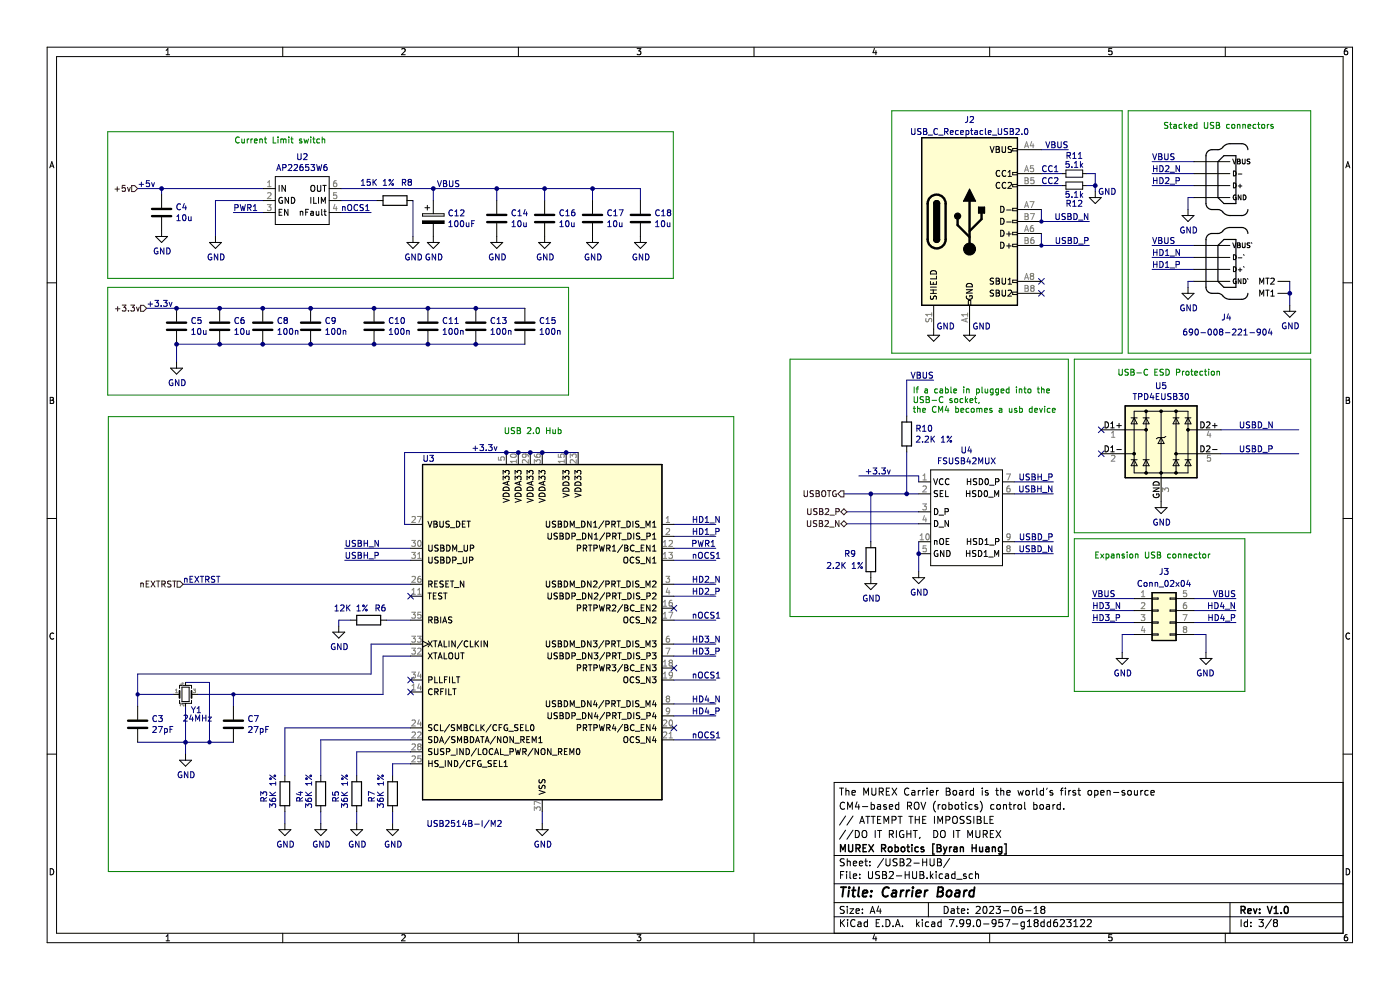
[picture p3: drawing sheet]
<svg xmlns="http://www.w3.org/2000/svg" width="297mm" height="210mm" viewBox="0 0 297 210" stroke-linecap="round" stroke-linejoin="round" font-family="sans-serif">
<g fill="none" stroke="#000" stroke-width=".21">
<path d="M10 10h276.9v190h-276.9zM12 12h272.9v186h-272.9zM35.2 11.6h.8M35.2 10.7l.4-.4v1.3M60 10v2M85.2 10.4l.5-.1 .3 .4-.8 .9h.8M110 10v2M135.2 10.3h.8l-.5 .5 .4 .1v.6l-.2 .1-.5-.1M160 10v2M185.5 10.2l-.3 1h.8M185.8 10.7v.9M209.9 10v2"/>
<path d="M235.9 10.3h-.7v.6h.6l.1 .6-.2 .1-.5-.1M259.9 10v2M285.8 10.3l-.4 .1-.2 .2v.8l.2 .2 .5-.1-.1-.6-.4-.1-.2 .3M10.6 35.6l.4-1.3 .4 1.3M10.7 35.2h.6M285.5 35.6l.4-1.3 .5 1.3M285.6 35.2h.6M10 60h2M284.9 60h2M10.7 84.3h.4l.2 .2-.2 .4 .2 .1 .1 .3-.2 .3h-.5zM10.7 84.9h.4M285.6 84.3h.4l.3 .2-.3 .4 .3 .1v.3l-.2 .3h-.5z"/>
<path d="M285.6 84.9h.4M10 110h2M284.9 110h2M11.4 134.4a.58 .58 0 0 0-.8 .5 .58 .58 0 0 0 .8 .6M286.3 134.4a.58 .58 0 0 0-.8 .5 .58 .58 0 0 0 .8 .6M10 160h2M284.9 160h2M178.1 167.2h.9M178.5 167.2v1.5M179.2 170.3a.71 .71 0 0 0-1 .5 .71 .71 0 0 0 .7 .9l.3-.2M179.4 176.1l-1.3 1.9M179.4 173.1l-1.3 1.9"/>
<path d="M179.5 167.8l.2-.1h.3l.1 1M179.5 167.2v1.5M179.8 171.7v-1.5l.5 1 .5-1v1.5M180.7 168.2l.8-.2-.1-.3h-.4l-.3 .2 .1 .7h.6M181 176.1l-1.3 1.9M181 173.1l-1.3 1.9M181.5 176.2a.76 .76 0 0 1 .8 .7 .76 .76 0 0 1-.8 .8zM181.8 170.1l-.3 1.1h.9M182.2 170.7v1M182.4 174.7l.5-1.5 .5 1.5M182.5 174.2h.7M183 176.4l.2-.2a.5 .5 0 0 1 .7 .5v.5a.5 .5 0 0 1-.5 .5 .5 .5 0 0 1-.5-.5z"/>
<path d="M183 171.1h1.1M183.2 168.7v-1.5l.5 1 .5-1v1.5M183.7 173.2h.8M184.1 173.2v1.5M184.8 173.2h.9M184.8 170.7h.4l.3 .3-.1 .6h-.6M184.8 170.2v1.5M185 167.2v1.2l.2 .3 .5-.1 .1-.2v-1.2M185.2 173.2v1.5M185.7 176.2v1.5M186.2 176.2h.8M186.2 170.7h.5l.1 1"/>
<path d="M186.2 173.9h.5M186.5 168l.7-.1 .2-.2-.1-.4-.8-.1v1.5M186.6 176.2v1.5M186.8 171l-.5 .1-.2 .2 .2 .4 .5-.1M186.9 168l.5 .7M186.9 173.2h-.7v1.5h.7M187.5 174.7v-1.5l.5 1 .5-1v1.5M188 170.7h-.3l-.2 .2v.2l.5 .1v.4h-.5M188 167.9h.5M188.7 171.2l.7-.2-.1-.3h-.4l-.2 .2v.7h.6M188.7 177l.7-.1 .1-.2v-.4l-.8-.1v1.5M188.7 167.2h-.7v1.5h.7"/>
<path d="M189 177l.5 .7M189.2 167.2l1 1.5M189.2 174l.8-.1 .1-.2-.1-.4-.8-.1v1.5M190.2 176.2v1.5M190.2 167.2l-1 1.5M190.5 173.2h.9M190.7 170.7h-.5l-.2 .3 .1 .6h.6M190.7 170.2v1.5M191 173.2v1.5M191.7 176.2a.7 .7 0 0 0-.9 .7 .7 .7 0 0 0 .9 .7v-.6h-.2M192.4 176.2v1.5M192.4 176.9h.8"/>
<path d="M192.5 171l.7-.1 .2-.2-.1-.4-.8-.1v1.5M192.8 167.3a.71 .71 0 0 0-1 .5 .71 .71 0 0 0 .7 .9l.3-.2M192.8 173.2h.9M192.9 171l.5 .7M193.2 176.2v1.5M193.2 173.2v1.5M193.5 167.7h.5l.1 1M193.7 176.2h.9M194 170.4l.3-.2a.5 .5 0 0 1 .7 .5v.5a.5 .5 0 0 1-.5 .5 .5 .5 0 0 1-.5-.5zM194.1 168l-.5 .1-.2 .2 .2 .4 .5-.1M194.2 176.2v1.5M194.2 173.2v1.5"/>
<path d="M194.2 173.9h.8M194.8 167.7v1M195 173.2v1.5M195.2 177.6l-.2 .3M195.2 167.7l-.4 .3M195.4 170.2l.5 1.5 .5-1.5M195.7 167.7v1M195.7 173.9h.5M196.2 167.7l-.5 .3M196.5 173.2h-.8v1.5h.8M196.7 167.2v.1M196.7 167.7v1"/>
<path d="M197.3 168.2l.7-.2v-.3h-.5l-.2 .2 .1 .7h.6M198.1 176.2a.76 .76 0 0 1 .9 .7 .76 .76 0 0 1-.9 .8zM198.2 173.2v1.5M198.5 170a1.72 1.72 0 0 0 0 2.2M198.7 167.7v1M199 174.7v-1.5l.5 1 .5-1v1.5M199 170.7v1M199.1 167.7l-.4 .3M199.5 170.7l-.5 .3M199.6 176.4l.3-.2a.5 .5 0 0 1 .6 .5v.5a.5 .5 0 0 1-.5 .5 .5 .5 0 0 1-.5-.5zM200 170.7h.4l.3 .3v.4l-.3 .3-.4-.1-.1-.2zM200.7 174l.7-.1 .1-.2v-.4l-.8-.1v1.5"/>
<path d="M200.7 167.2h.5l.3 .3-.3 .4 .3 .1 .1 .4-.3 .3h-.6zM200.7 167.9h.5M201.3 170.7h.4l.3 .3-.1 .6h-.6M201.3 170.2v1.5M202.2 173.4l.3-.2a.5 .5 0 0 1 .6 .5v.5a.5 .5 0 0 1-.5 .5 .5 .5 0 0 1-.5-.5zM202.2 167.8l.3-.1 .4 .1 .1 .6-.2 .2-.3 .1-.3-.2zM202.3 176.2v1.5M202.7 170.8l.2-.1 .4 .1 .1 .6-.2 .2-.3 .1-.2-.2zM202.8 176.2h.9M203.2 176.2v1.5M203.6 167.7h.6v1M203.8 170.7h.6"/>
<path d="M204 170.2v1.3l.4 .2M204.2 168l-.5 .1-.2 .2 .2 .4 .5-.1M204.5 173.2h-.6l-.2 .1v.4l.7 .3 .1 .4-.3 .3-.5-.1M204.9 170.2v.1M204.9 170.7v1M204.9 167.7v1M205.3 177.7v-1.5l.5 1 .5-1v1.5M205.4 167.7l-.5 .3M205.9 173.2h-.5l-.2 .1v.4l.6 .3 .1 .4-.2 .3-.6-.1M206.2 170.7h-.4l-.3 .3 .2 .6h.5M206.5 167.2v1.5M206.5 167.7h-.4l-.3 .3 .1 .6h.6"/>
<path d="M206.6 173.2v1.5M207 176.2v1.2l.3 .3 .4-.1 .2-.2v-1.2M207.3 173.2h.5l.3 .3-.3 .4 .3 .1 .1 .4-.3 .3h-.6zM207.3 173.9h.5M207.4 170.7h-.4l-.2 .2 .1 .2 .5 .1v.4h-.6M207.9 170a1.72 1.72 0 0 1 0 2.2M208.4 167.2v.1M208.4 167.7v1M208.6 177l.7-.1 .1-.2v-.4l-.8-.1v1.5M208.8 173.2v1.5h.7M208.9 177l.5 .7M209.6 167.7h-.4l-.2 .2 .1 .2 .5 .1v.4h-.6"/>
<path d="M210 173.9h.5M210.1 176.9h.5M210.7 173.2h-.7v1.5h.7M210.8 176.2h-.7v1.5h.7M210.9 170.7h-.5l-.2 .3 .1 .6h.6M211.2 167.7h.6M211.3 176.2l1 1.5M211.4 167.2v1.3l.4 .2M211.5 170.8l.2-.1 .5 .1v.6l-.1 .2-.4 .1-.2-.2zM212.3 167.8l.2-.1h.4v1M212.3 167.2v1.5M212.3 176.2l-1 1.5"/>
<path d="M212.9 170.8l.2-.1h.3l.1 1M212.9 170.7v1M213.6 168.2l.7-.2-.1-.3h-.4l-.2 .2 .1 .7h.5M214 170.7h.6M214.2 170.2v1.3l.4 .2M215.1 170.7v1M215.5 170.7l-.4 .3M215.9 167.7l.3 1 .3-.7 .3 .7 .3-1M216 170.8l.2-.1 .5 .1v.6l-.1 .2-.4 .1-.2-.2zM217.4 170.2v1.3l.2 .2M217.7 167.8l.2-.1 .4 .1 .1 .6-.2 .2-.3 .1-.2-.2zM219 167.7v1"/>
<path d="M219.3 170.7h.4l.3 .3-.1 .6h-.6M219.3 170.2v1.5M219.4 167.7l-.4 .3M219.9 167.2v1.3l.3 .2M220.7 170.7h.4l.3 .3v.4l-.3 .3-.4-.1-.1-.2zM221.4 167.7h-.5l-.2 .3 .1 .6h.6M221.4 167.2v1.5M222 170.7h.6l.1 1M222.2 167.2l-.2 .3M222.7 171l-.5 .1-.3 .2 .3 .4 .5-.1M223.3 167.7h-.4l-.2 .2 .1 .2 .5 .1v.4h-.6M223.4 170.7v1"/>
<path d="M223.8 170.7l-.4 .3M224.9 170.7h-.4l-.3 .3 .2 .6h.5M224.9 170.2v1.5M224.9 167.7h.6M225.5 167.2l-.3 .2v1.3M225.7 171.5v.2M226 167.2v.1M226 167.7v1M226.7 167.7v1M227.2 167.7l-.5 .3M228.2 167.7h-.4l-.2 .2 .1 .2 .5 .1v.4h-.6M228.7 167.7h.5"/>
<path d="M228.9 167.2v1.3l.3 .2M230.9 167.8l.2-.1 .4 .1 .1 .6-.2 .2-.3 .1-.2-.2zM232.2 167.7h.5l.2 .3-.1 .6h-.6M232.2 167.7v1.5M233.5 168.2l.7-.2v-.3h-.5l-.2 .2 .1 .7h.6M234.9 167.8l.2-.1h.3l.1 1M234.9 167.7v1M236.2 168.1h1.2M238.6 167.7h-.4l-.2 .2 .1 .2 .5 .1v.4h-.6M239.4 167.7h.3l.3 .3v.4l-.3 .3-.3-.1-.2-.2zM240.7 167.7v.9l.4 .1 .2-.2M241.3 167.7v1"/>
<path d="M242 167.7v1M242.4 167.7l-.4 .3M243.6 167.7h-.4l-.3 .3 .1 .6h.6M244.2 168.2l.7-.2-.1-.3h-.4l-.2 .2v.7h.6M284.9 166h-107.9v32M10.7 184.3a.66 .66 0 0 1 .7 .6 .66 .66 0 0 1-.7 .7zM35.2 198.6l.4-.3v1.3M35.2 199.6h.8M60 198v2M85.2 198.4l.5-.1 .3 .3-.8 1h.8M110 198v2M135.2 198.3h.8l-.5 .5 .4 .1v.5l-.2 .2-.5-.2"/>
<path d="M160 198v2M177 194.5h107.9M177 191.5h107.9M177 187.5h107.9M177 181.5h107.9M178.3 185.6h.5M178.3 195.1v1.5M178.5 195.7l.7 .9M179 184.9h-.7v1.5M179.1 192.3h-.6l-.2 .1v.4l.7 .3 .1 .4-.3 .3-.6-.1M179.1 182.2h-.6l-.2 .1v.4l.7 .3 .1 .4-.3 .3-.6-.1M179.2 195.1l-.9 .8"/>
<path d="M179.6 184.9v.1M179.6 185.4v1M179.7 182.2v1.5M179.7 192.3v.1M179.7 192.8v1M179.7 182.8l.3-.1h.3l.1 1M179.8 195.1v.1M179.8 195.6v1M180.3 192.8h.8l-.8 1h.8M180.3 184.9v1.2l.2 .3M181 185.9l.7-.2v-.3h-.5l-.2 .2 .1 .7h.6M181 183.2l.7-.2v-.3h-.5l-.2 .2 .1 .7h.6"/>
<path d="M181.4 195.2a.71 .71 0 0 0-1 .5 .71 .71 0 0 0 .7 .9l.3-.2M181.6 193.3l.7-.2-.1-.3h-.4l-.2 .2 .1 .7h.5M182 195.6h.6l.1 1M182.3 183.2l.7-.2v-.3h-.5l-.2 .2 .1 .7h.6M182.4 186.2v.2M182.4 185.4v.2M182.7 195.9l-.5 .1-.2 .2 .2 .4 .5-.1M183 193.6v.2M183 192.8v.2M183.5 182.7h.5M183.7 182.2v1.2l.3 .3M184 195.6h-.4l-.3 .2 .2 .7h.5"/>
<path d="M184 195.1v1.5M184.2 184.9v1.2l.3 .3 .5-.1 .1-.2v-1.2M184.5 183.5v.2M184.5 182.7v.2M184.6 193.8l.5-1.5 .5 1.5M184.7 193.3h.8M185.5 198.2l-.3 .9h.8M185.8 198.7v.9M185.9 195.8h.5M186.4 192.2l-.4 1.1h1M186.6 195.1h-.7v1.5h.7M186.6 184.9h-.6l-.2 .1v.4l.7 .3 .1 .4-.3 .3-.6-.1"/>
<path d="M186.7 192.8v1M187.2 196.4v.2M187.2 185.6h.5M187.2 184.9h.5l.3 .2-.3 .5 .3 .1 .1 .4-.3 .3h-.6zM187.5 182.1l-1.3 1.9M188 195.1a.76 .76 0 0 1 .8 .7 .76 .76 0 0 1-.8 .8zM188 182.2v1.2l.2 .3 .5-.1 .1-.2v-1.2M188.7 185l.5-.1 .3 .4-.9 1.1h.9M189.5 196.4v.2M190 196.6l.5-1.5 .5 1.5M190.1 196.1h.7M190.2 185.8h1.1"/>
<path d="M190.3 182.2h-.6l-.2 .1v.4l.7 .3 .1 .4-.3 .3-.5-.1M191 182.2h.5l.2 .2-.2 .5 .2 .1 .1 .4-.3 .3h-.5zM191 182.9h.5M191.5 196.4v.2M192 185.6h.9M192 184.9v1.5M192.4 182.3l.6-.1 .2 .4-.9 1.1h.9M192.9 184.9v1.5M193.6 184.9v1.2l.3 .3 .4-.1 .2-.2v-1.2M193.9 183.1h1.1M194.5 195.1v1.5M194.6 196l.4 .6"/>
<path d="M195 195.6l-.5 .5M195.2 185.6h.5M195.2 184.9h.5l.3 .2-.3 .5 .3 .1v.4l-.3 .3h-.5zM195.7 195.1v.1M195.7 195.6v1M195.7 182.9h.9M195.7 182.2v1.5M196.6 182.2v1.5M196.7 186.2v.2M197 191.5v3M197 195.6h-.4l-.3 .2 .2 .7h.5M197.3 182.2v1.2l.3 .3 .4-.1 .2-.2v-1.2"/>
<path d="M197.4 184.9v1.5M197.5 185.8l.5 .6M197.7 195.6h.5l.1 1M198 185.4l-.6 .5M198.3 195.9l-.5 .1-.2 .2 .2 .4 .5-.1M198.6 184.9v.1M198.6 185.4v1M198.9 182.2h.5l.3 .2-.3 .5 .3 .1v.4l-.2 .3h-.6zM198.9 182.9h.5M199.7 195.6h-.5l-.2 .2 .1 .7h.6M199.7 195.1v1.5M200 185.4h-.5l-.3 .2 .2 .7h.6"/>
<path d="M200.3 192.3a.76 .76 0 0 1 .9 .7 .76 .76 0 0 1-.9 .8zM200.6 185.4h.6v1M201.2 185.7l-.5 .1-.2 .2 .2 .4 .5-.1M201.4 195.1h1l-.7 1.5M201.5 182.1l-1.3 1.9M201.8 192.8h.6l.1 1M202.5 193.1l-.5 .1-.3 .2 .3 .4 .5-.1M202.6 185.4h-.4l-.3 .2 .1 .7h.6M202.6 184.9v1.5M202.9 192.8h.6M202.9 186.5h1.2M203 196.4v.2"/>
<path d="M203.2 192.3v1.2l.3 .3M203.9 193.3l.8-.2-.1-.3h-.4l-.3 .2 .1 .7h.6M204.4 195.7l-.2 .3h-.3l-.3-.3v-.4l.3-.2h.4l.1 .2a1 1 0 0 1-.4 1.3h-.3M204.9 185.4h-.3l-.2 .2v.2l.5 .1v.4h-.5M205.3 193.6v.2M205.3 192.8v.2M205.9 195.7l-.3 .3h-.3l-.3-.3v-.4l.3-.2h.4l.2 .2a1 1 0 0 1-.5 1.3h-.2M206.3 185.4h-.4l-.3 .2 .1 .7h.6M206.5 196.4v.2M206.9 185.5l.3-.1h.3l.1 1M206.9 184.9v1.5M207.1 192.4l.6-.1 .2 .4-.9 1.1h.9"/>
<path d="M207.3 195.2l.2-.1a.8 .8 0 0 1 .5 .7 .8 .8 0 0 1-.5 .8l-.3-.6zM208.7 192.4l.2-.1a.8 .8 0 0 1 .5 .7 .8 .8 0 0 1-.5 .8l-.4-.6zM208.7 196h1.1M209.9 198v2M209.9 192.4l.6-.1 .3 .4-.9 1.1h.9M211.3 192.3h.9l-.5 .5 .5 .2v.6l-.3 .2-.6-.2M211.3 195.7l-.3 .3h-.3l-.3-.3v-.4l.3-.2h.5l.1 .2a1 1 0 0 1-.4 1.3h-.3M212.7 195.1h-.8v.7l.2-.2 .5 .1 .1 .2v.5l-.3 .2-.5-.2M212.9 193.2h1.1M213.2 195.1h1l-.6 1.5M214.8 192.4l.2-.1a.8 .8 0 0 1 .5 .7 .8 .8 0 0 1-.5 .8l-.3-.6zM214.8 196h1.1"/>
<path d="M216.8 192.3h-.4a1.01 1.01 0 0 0 0 1.5l.5-.2v-.5l-.2-.3-.5 .1-.1 .2M217.3 195.6h-.4l-.3 .2 .1 .7h.6M217.3 195.6v1.2l-.3 .3-.3-.1M217.6 193.2h1.1M217.9 196.6h.9M217.9 195.5l.5-.4v1.5M219.4 193.8h.8M219.4 192.7l.4-.4v1.5M219.7 195.7l-.3 .3v.3l.3 .3 .4-.1 .1-.2v-.5l-.3-.1M219.7 195.7l-.3-.3 .3-.3h.4l.1 .2-.3 .4M219.7 195.7h.2M221.1 192.9l-.3-.3 .3-.3h.4l.2 .2-.3 .4"/>
<path d="M221.1 192.9l-.3 .3v.3l.3 .3 .4-.1 .2-.2-.1-.5-.2-.1M221.1 192.9h.3M221.5 195.6h-.4l-.3 .2 .1 .7h.6M221.5 195.1v1.5M222.9 195.6h-.5l-.2 .2 .1 .7h.6M222.9 195.1v1.5M224.2 195.1h-.4a1.01 1.01 0 0 0 0 1.5l.5-.2 .1-.5-.3-.3-.4 .1-.2 .2M224.9 195.2l.6-.1 .3 .4-.9 1.1h.9M226.3 195.1h.9l-.5 .5 .5 .2v.6l-.3 .2-.6-.2M227.8 196.6h.9M227.8 195.5l.4-.4v1.5M229.2 195.2l.6-.1 .3 .4-.9 1.1h.9"/>
<path d="M230.7 195.2l.5-.1 .3 .4-.9 1.1h.9M235.9 198.3h-.7v.6l.6-.1 .1 .6-.2 .2-.5-.2M259.9 198v2M260.9 191.5v6.5M263.3 195.1v1.5M264.6 195.6h-.4l-.3 .2 .2 .7h.5M264.6 195.1v1.5M265.4 196.4v.2M265.4 195.6v.2M267.1 195.1h.9l-.5 .5 .4 .2v.6l-.2 .2-.6-.2M269.7 195l-1.3 1.9M270.4 195.7l-.3 .3v.3l.3 .3 .5-.1 .1-.2-.1-.5-.2-.1"/>
<path d="M270.4 195.7l-.3-.3 .3-.3h.5l.1 .2-.3 .4M270.4 195.7h.3M285.6 184.3a.66 .66 0 0 1 .7 .6 .66 .66 0 0 1-.7 .7zM285.8 198.3h-.4l-.2 .3v.7l.2 .3 .5-.2-.1-.6h-.4l-.2 .2"/>
</g>
<g fill="none" stroke="#000" stroke-width=".3">
<path d="M180 179.2v1.2l.3 .3 .4-.1 .2-.2v-1.2M181.6 180l.7-.1 .2-.2-.1-.4-.8-.1v1.5M182 180l.5 .7M183.1 179.9h.5M183.8 179.2h-.7v1.5h.7M184.3 179.2l1 1.5M185.3 179.2l-1 1.5M187 180l.7-.1 .2-.2-.1-.4-.8-.1v1.5M187.4 180l.5 .7M188.6 179.7h.4l.2 .3v.4l-.2 .3-.4-.1-.1-.2zM189.9 179.7h.4l.3 .3-.1 .6h-.6M189.9 179.2v1.5"/>
<path d="M191.2 179.8l.3-.1 .4 .1 .1 .6-.2 .2-.3 .1-.3-.2zM192.4 179.7h.6M192.6 179.2v1.3l.4 .2M193.5 179.2v.1M193.5 179.7v1M194.8 179.7h-.4l-.3 .3 .1 .6h.6M196 179.7h-.4l-.2 .2 .1 .2 .5 .1v.4h-.6M198.2 179h-.3v2.2h.3M198.8 179.2h.5l.3 .3-.3 .4 .3 .1 .1 .4-.3 .3h-.6zM198.8 179.9h.5M200.2 179.7l.3 1M200.9 179.7l-.4 1"/>
<path d="M201.5 179.7v1M201.9 179.7l-.4 .3M202.4 179.7h.5l.1 1M203.7 179.8l.2-.1h.4l.1 1M203.7 179.7v1M206.2 179.9h.9M206.2 179.2v1.5M207.1 179.2v1.5M207.8 179.7l.1 .9 .3 .1 .2-.2M208.4 179.7v1M209.2 179.7h.5l.1 1M210.5 179.8l.2-.1h.4l.1 1"/>
<path d="M210.5 179.7v1M212.5 179.7h-.4l-.3 .3 .1 .6h.6M212.5 179.7v1.2l-.3 .3-.3-.1M213.1 179h.3v2.2h-.3M178.3 180.7v-1.5l.5 1 .5-1v1.5M200.5 180.7l-.3 .5M203 180l-.5 .1-.2 .2 .2 .4 .5-.1M209.8 180l-.5 .1-.2 .2 .2 .4 .5-.1M263.3 193h.7l.1-.2v-.4l-.8-.1v1.5M263.6 193l.5 .8M264.7 193.3l.7-.2v-.3h-.5l-.2 .2 .1 .7h.6M265.9 192.8l.4 1 .3-1"/>
<path d="M267.2 193.6v.2M267.2 192.8v.2M268.9 192.3l.5 1.5 .5-1.5M270.3 193.8h.8M270.3 192.7l.4-.4v1.5M271.8 193.6v.2M272.6 192.4l.2-.1a.8 .8 0 0 1 .5 .7 .8 .8 0 0 1-.5 .8l-.4-.6z"/>
</g>
<g fill="none" stroke="#000" stroke-width=".4">
<path d="M178.4 188.2h1.1M179 188.2l-.3 2M180.1 188.9l-.2 1.3M180.2 188.2v.2M180.8 188.9h.7M181.1 188.2l-.2 1.7 .1 .2 .3 .1M182.3 188.2l-.3 1.7 .3 .3M183 189.5l1-.2v-.3h-.8l-.2 .9 .2 .3 .6-.1M184.8 190l-.1 .2M184.9 189v.1M188.6 188.4a.88 .88 0 0 0-1 0 .88 .88 0 0 0-.4 .9 .69 .69 0 0 0 .3 .8 .69 .69 0 0 0 .9-.1M189.3 189h.8l-.1 1.2"/>
<path d="M190.2 189.3l-.7 .1a.4 .4 0 0 0-.4 .4 .4 .4 0 0 0 .3 .4l.7-.1M191.2 188.9l-.2 1.3M191.7 188.9l-.4 .1-.2 .2M192.4 188.9l-.2 1.3M193 188.9l-.4 .1-.3 .2M193.6 188.9l-.2 1.3M193.7 188.2v.2M194.4 189.5l.9-.2v-.3h-.8l-.2 .9 .3 .3 .6-.1M196.2 188.9l-.1 1.3M196.8 188.9l-.4 .1-.2 .2M199 189.1h.6M199.1 188.2h.6l.3 .2 .1 .4-.5 .3 .3 .1a.58 .58 0 0 1-.3 1h-.8z"/>
<path d="M201 189.1l.1-.1a.5 .5 0 0 1 .8 .2l-.1 .6-.2 .3a.5 .5 0 0 1-.8-.3zM202.8 189h.7v1.2M203.6 189.3l-.7 .1a.4 .4 0 0 0-.3 .4 .4 .4 0 0 0 .2 .4l.7-.1M204.6 188.9l-.2 1.3M205.2 188.9l-.4 .1-.3 .2M206.7 189a.66 .66 0 0 0-1 .2l-.1 .6 .1 .3h.8M206.7 188.2l-.2 2"/>
</g>
<path d="M89.6 98.5h50.8v71.1h-50.8z" fill-rule="evenodd" fill="#fffed0"/>
<path d="M89.6 98.5h50.8v71.1h-50.8z" fill="none" stroke="#000" stroke-width=".25"/>
<path d="M244.4 125.7h5.1v10.2h-5.1z" fill-rule="evenodd" fill="#fffed0"/>
<path d="M244.4 125.7h5.1v10.2h-5.1z" fill="none" stroke="#000" stroke-width=".25"/>
<path d="M238.7 86.1h15.2v15.2h-15.2z" fill-rule="evenodd" fill="#fffed0"/>
<path d="M238.7 86.1h15.2v15.2h-15.2z" fill="none" stroke="#000" stroke-width=".25"/>
<path d="M195.5 29.2h20.3v35.6h-20.3z" fill-rule="evenodd" fill="#fffed0"/>
<g fill="none" stroke="#000" stroke-width=".25">
<path d="M195.5 29.2h20.3v35.6h-20.3zM259.6 33h2.6v10.2h-2.6l-1.2-1.3v-7.6zM264.7 31.8a1.27 1.27 0 0 0-1.2-1.3h-2.9l-.7 .3-.7 .7a2.46 2.46 0 0 1-2.1 .3 1.27 1.27 0 0 0-1.3 1.2v10.2a1.27 1.27 0 0 0 1.3 1.2 2.46 2.46 0 0 1 2.1 .3l.7 .7 .7 .3h2.9a1.27 1.27 0 0 0 1.2-1.3M81.3 41.5h5v2.1h-5zM198.1 50.8a.63 .63 0 0 0 .6 .6 .63 .63 0 0 0 .6-.6M198.1 43.2a.63 .63 0 0 1 .6-.7 .63 .63 0 0 1 .6 .7M198.1 43.2h1.2M198.1 50.8h1.2M198.1 43.2v7.6M199.3 43.2v7.6M205.7 40.1l1.3 2.6h-2.6zM207.6 43.9h1.3v1.3h-1.3z"/>
<path d="M258.4 52.1l1.2-1.3h2.6v10.2h-2.6l-1.2-1.3zM264.7 49.5a1.27 1.27 0 0 0-1.2-1.2h-2.9l-.7 .2-.7 .7a2.46 2.46 0 0 1-2.1 .3 1.27 1.27 0 0 0-1.3 1.3v10.2a1.27 1.27 0 0 0 1.3 1.2 2.46 2.46 0 0 1 2.1 .3l.7 .7 .7 .3h2.9a1.27 1.27 0 0 0 1.2-1.3M89.6 98.5h50.8v71.1h-50.8zM191.3 89.5h2.1v5.1h-2.1zM238.7 86.1h15.2v15.2h-15.2zM183.7 116.2h2.1v5.1h-2.1zM75.7 130.5h5.1v2.1h-5.1zM244.4 125.7h5.1v10.2h-5.1zM59.4 165.8h2.1v5.1h-2.1zM67 165.8h2.1v5.1h-2.1zM74.7 165.8h2v5.1h-2zM82.3 165.8h2v5.1h-2z"/>
<circle cx="203.1" cy="45.8" r=".63"/>
</g>
<g fill="none" stroke="#000084" stroke-width=".21">
<path d="M58.7 36.2l.4-1.3 .5 1.3M58.8 35.8h.6M60 35.6l.6-.1v-.5l-.6-.1v1.3M61.2 35l.5-.1 .2 .4-.8 .9h.8M62.4 35l.5-.1 .2 .4-.8 .9h.8M64.2 34.9l-.4 .1-.1 .2-.1 .7 .2 .3 .5-.1-.1-.7h-.4l-.2 .2M65.5 34.9h-.6l-.1 .6 .6-.1 .1 .7-.2 .1-.5-.1M66 34.9h.7l-.4 .5 .4 .1v.6l-.2 .1-.5-.1M67.2 34.9l.3 1.3 .2-.9 .3 .9 .3-1.3M69.3 34.9l-.4 .1-.2 .2v.7l.2 .3 .4-.1v-.7h-.4l-.2 .2M76.7 39.3h.7M76.7 38.4l.3-.3v1.2"/>
<path d="M78.5 38.1h-.6v.6l.6-.1v.6l-.2 .1-.4-.1M79.1 38.1v1.2M79.3 38.6l.6 .7M79.9 38.1l-.8 .7M81.3 39.3h.7M81.3 38.4l.4-.3v1.2M83.5 38.1l-1 1.2M193.4 27.3v1l.2 .2h.4l.1-.2v-1M195.4 27.3l-.7 .1v.3l.6 .3 .1 .3-.3 .2h-.4M195.9 27.3h.4l.3 .2-.3 .4 .3 .1v.3l-.2 .2h-.5zM195.9 27.9h.4M196.9 28.7h1"/>
<path d="M198.9 27.4a.56 .56 0 0 0-.8 .5 .56 .56 0 0 0 .8 .5M199.1 28.7h1M200.4 27.9h.6l.1-.5-.7-.1v1.2M200.7 27.9l.4 .6M201.6 28.1l.6-.1v-.3h-.4l-.2 .2 .1 .6h.5M203.3 27.7h-.4l-.2 .2 .1 .6h.5M203.8 28.1l.6-.1-.1-.3h-.3l-.2 .2v.6h.5M204.9 27.7h.4l.2 .2-.1 .6h-.5M204.9 27.7v1.3M205.9 27.7h.5M206.1 27.3v1l.3 .2M206.8 27.7h.5v.8"/>
<path d="M207.3 28l-.6 .2 .2 .3h.4M208.5 27.7h-.4l-.2 .2 .1 .6h.5M209 27.3v1l.2 .2M209.6 28.1l.7-.1-.1-.3h-.4l-.2 .2 .1 .6h.5M210.5 28.7h1M211.8 27.3v1l.2 .2h.4l.1-.2v-1M213.8 27.3l-.7 .1v.3l.5 .3 .2 .3-.3 .2h-.5M214.3 27.3h.4l.3 .2-.3 .4 .3 .1v.3l-.2 .2h-.5zM214.3 27.9h.4M215.5 27.4l.5-.1 .2 .3-.7 .9h.7M216.8 28.4v.1M217.4 27.4l.2-.1a.68 .68 0 0 1 .5 .6 .68 .68 0 0 1-.5 .6l-.3-.5z"/>
<path d="M226.8 34.2h-.6l-.1 .6h.6l.1 .6-.2 .1-.5-.1M227.4 35.4v.1M227.9 34.6l.4-.4v1.3M227.9 35.5h.8M229.2 34.2v1.3M229.3 35l.4 .5M229.7 34.7l-.5 .5M235.3 40v1.2l-.8-1.2v1.2M235.9 40a.64 .64 0 0 1 .7 .6 .64 .64 0 0 1-.7 .6zM33.4 52.7a.58 .58 0 0 0-.7 .6 .58 .58 0 0 0 .8 .5v-.5h-.2M34.8 52.6v1.3l-.8-1.3v1.3M35.4 52.6a.64 .64 0 0 1 .7 .6 .64 .64 0 0 1-.7 .7z"/>
<path d="M37.5 46.8h.7M37.5 45.9l.4-.4v1.3M38.8 45.7l.2-.2a.68 .68 0 0 1 .5 .7 .68 .68 0 0 1-.5 .6l-.3-.5zM40 46l.1 .8 .4-.1M40.5 46v.8M44.9 53.9a.58 .58 0 0 0-.8 .6 .58 .58 0 0 0 .8 .5v-.4h-.2M46.2 53.9v1.2l-.7-1.2v1.2M46.8 53.9a.64 .64 0 0 1 .7 .6 .64 .64 0 0 1-.7 .6zM86.8 53.9a.58 .58 0 0 0-.8 .6 .58 .58 0 0 0 .8 .5v-.4h-.2M88.1 53.9v1.2l-.7-1.2v1.2M88.7 53.9a.64 .64 0 0 1 .7 .6 .64 .64 0 0 1-.7 .6zM91.1 53.9a.58 .58 0 0 0-.8 .6 .58 .58 0 0 0 .8 .5v-.4h-.2"/>
<path d="M92.4 53.9v1.2l-.7-1.2v1.2M93 53.9a.64 .64 0 0 1 .8 .6 .64 .64 0 0 1-.8 .6zM95.2 48.1h.8M95.2 47.2l.4-.4v1.3M96.6 46.9l.1-.1a.68 .68 0 0 1 .5 .6 .68 .68 0 0 1-.5 .7l-.3-.5zM97.8 46.9l.2-.1a.68 .68 0 0 1 .4 .6 .68 .68 0 0 1-.4 .7l-.3-.5zM98.9 47.2l.1 .8h.5M99.5 47.2v.9M100.1 47.4h.4M100.7 46.8h-.6v1.3M104.5 53.9a.58 .58 0 0 0-.7 .6 .58 .58 0 0 0 .8 .5v-.4h-.2M105.9 53.9v1.2l-.8-1.2v1.2"/>
<path d="M106.5 53.9a.64 .64 0 0 1 .7 .6 .64 .64 0 0 1-.7 .6zM108.6 48.1h.7M108.6 47.2l.4-.4v1.3M109.9 46.9l.2-.1a.68 .68 0 0 1 .5 .6 .68 .68 0 0 1-.5 .7l-.3-.5zM111.1 47.2l.1 .8h.4M111.6 47.2v.9M114.7 53.9a.58 .58 0 0 0-.7 .6 .58 .58 0 0 0 .8 .5v-.4h-.3M116 53.9v1.2l-.7-1.2v1.2M116.6 53.9a.64 .64 0 0 1 .8 .6 .64 .64 0 0 1-.8 .6zM118.8 48.1h.7M118.8 47.2l.3-.4v1.3M120.1 46.9l.2-.1a.68 .68 0 0 1 .4 .6 .68 .68 0 0 1-.4 .7l-.3-.5z"/>
<path d="M121.3 47.2v.8h.5M121.8 47.2v.9M124.9 53.9a.58 .58 0 0 0-.8 .6 .58 .58 0 0 0 .8 .5v-.4h-.2M126.2 53.9v1.2l-.7-1.2v1.2M126.8 53.9a.64 .64 0 0 1 .7 .6 .64 .64 0 0 1-.7 .6zM128.9 47.2l.4-.4v1.3M128.9 48.1h.8M130.3 46.9l.1-.1a.68 .68 0 0 1 .5 .6 .68 .68 0 0 1-.5 .7l-.3-.5zM131.4 47.2l.1 .8h.5M132 47.2v.9M135 53.9a.58 .58 0 0 0-.7 .6 .58 .58 0 0 0 .8 .5v-.4h-.3M136.3 53.9v1.2l-.7-1.2v1.2"/>
<path d="M136.9 53.9a.64 .64 0 0 1 .8 .6 .64 .64 0 0 1-.8 .6zM139.1 48.1h.7M139.1 47.2l.4-.4v1.3M140.5 46.9l.1-.1a.68 .68 0 0 1 .4 .6 .68 .68 0 0 1-.4 .7 .84 .84 0 0 1-.1-1.2zM141.6 47.2v.8h.5M142.1 47.2v.9M220.3 59.1l1.2 1.2M221.5 59.1l-1.2 1.2M226.8 40.6h-.6l-.1 .6 .6-.1 .1 .6-.2 .2-.5-.2M227.4 41.7v.2M227.9 41.9h.8M227.9 41l.4-.4v1.3"/>
<path d="M229.2 40.6v1.3M229.3 41.4l.4 .5M229.7 41l-.5 .5M233.9 40a.58 .58 0 0 0-.7 .6 .58 .58 0 0 0 .8 .5v-.4h-.3M251.2 48.2a.58 .58 0 0 0-.7 .6 .58 .58 0 0 0 .8 .5v-.4h-.3M252.5 48.2v1.2l-.7-1.2v1.2M253.1 48.2a.64 .64 0 0 1 .8 .6 .64 .64 0 0 1-.8 .6zM40.7 70.9h.7M40.7 70l.4-.3v1.2M42 69.8l.2-.1a.68 .68 0 0 1 .4 .6 .68 .68 0 0 1-.4 .6l-.3-.4zM43.2 70.1v.8l.5-.1M43.7 70.1v.8"/>
<path d="M49.8 70.9h.8M49.8 70l.4-.3v1.2M51.2 69.8l.1-.1a.68 .68 0 0 1 .5 .6 .68 .68 0 0 1-.5 .6l-.3-.4zM52.3 70.1l.1 .8 .5-.1M52.9 70.1v.8M59 70.9h.7M59 70l.3-.3v1.2M60.3 69.8l.2-.1a.68 .68 0 0 1 .4 .6 .68 .68 0 0 1-.4 .6l-.3-.4zM61.5 69.8l.2-.1a.68 .68 0 0 1 .4 .6 .68 .68 0 0 1-.4 .6l-.3-.4zM62.7 70.1v.8M62.7 70.2h.4l.1 .7M69.1 70.9h.8"/>
<path d="M69.1 70l.4-.3v1.2M70.5 69.8l.1-.1a.68 .68 0 0 1 .5 .6 .68 .68 0 0 1-.5 .6l-.3-.4zM71.7 69.8l.2-.1a.68 .68 0 0 1 .4 .6 .68 .68 0 0 1-.4 .6l-.4-.4zM72.8 70.2h.5l.1 .7M72.8 70.1v.8M82.6 70.9h.7M82.6 70l.4-.3v1.2M83.9 69.8l.2-.1a.68 .68 0 0 1 .4 .6 .68 .68 0 0 1-.4 .6l-.3-.4zM85.1 69.8l.2-.1a.68 .68 0 0 1 .4 .6 .68 .68 0 0 1-.4 .6l-.3-.4zM86.3 70.2h.5v.7M86.3 70.1v.8M94 70.9h.7"/>
<path d="M94 70l.4-.3v1.2M95.3 69.8l.2-.1a.68 .68 0 0 1 .5 .6 .68 .68 0 0 1-.5 .6l-.3-.4zM96.6 69.8l.1-.1a.68 .68 0 0 1 .5 .6 .68 .68 0 0 1-.5 .6l-.3-.4zM97.7 70.2h.5v.7M97.7 70.1v.8M104.2 70.9h.7M104.2 70l.3-.3v1.2M105.5 69.8l.2-.1a.68 .68 0 0 1 .4 .6 .68 .68 0 0 1-.4 .6l-.3-.4zM106.7 69.8l.2-.1a.68 .68 0 0 1 .4 .6 .68 .68 0 0 1-.4 .6l-.3-.4zM107.9 70.2h.4l.1 .7M107.9 70.1v.8M114.6 70.9h.7"/>
<path d="M114.6 70l.3-.3v1.2M115.9 69.8l.2-.1a.68 .68 0 0 1 .4 .6 .68 .68 0 0 1-.4 .6l-.3-.4zM117.1 69.8l.2-.1a.68 .68 0 0 1 .4 .6 .68 .68 0 0 1-.4 .6l-.3-.4zM118.3 70.2h.5v.7M118.3 70.1v.8M199.6 68.6a.58 .58 0 0 0-.7 .6 .58 .58 0 0 0 .8 .5v-.4h-.2M201 68.5v1.3l-.8-1.3v1.3M201.6 68.5a.64 .64 0 0 1 .7 .7 .64 .64 0 0 1-.7 .6zM207.3 68.6a.58 .58 0 0 0-.8 .6 .58 .58 0 0 0 .8 .5v-.4h-.2M208.6 68.5v1.3l-.7-1.3v1.3M209.2 68.5a.64 .64 0 0 1 .7 .7 .64 .64 0 0 1-.7 .6zM220.3 61.6l1.2 1.2"/>
<path d="M221.5 61.6l-1.2 1.2M251.2 64.7a.58 .58 0 0 0-.7 .6 .58 .58 0 0 0 .8 .5v-.4h-.3M251.7 69.8l-.4 .1-.2 .2v.7l.2 .3 .4-.2v-.6h-.4l-.2 .2M252.5 64.7v1.2l-.7-1.2v1.2M253 70.3l-.2 .3-.4-.1-.1-.6 .5-.1 .2 .2-.1 .8-.1 .2-.4 .1M253.1 64.7a.64 .64 0 0 1 .8 .6 .64 .64 0 0 1-.8 .6zM253.6 69.9l.2-.1a.68 .68 0 0 1 .4 .6 .68 .68 0 0 1-.4 .7l-.3-.5zM254.8 70.6h.9M256.4 69.9l.2-.1a.68 .68 0 0 1 .4 .6 .68 .68 0 0 1-.4 .7l-.3-.5zM257.7 69.9l.1-.1a.68 .68 0 0 1 .4 .6 .68 .68 0 0 1-.4 .7 .84 .84 0 0 1-.1-1.2zM258.9 70.3l-.2-.2 .2-.3h.3l.2 .2-.2 .3M258.9 70.3l-.2 .3 .1 .3 .1 .2 .4-.1 .1-.2v-.2l-.2-.3"/>
<path d="M258.9 70.3h.3M260 70.6h.9M261.5 69.9l.5-.1 .2 .4-.8 .9h.8M262.7 69.9l.5-.1 .2 .4-.8 .9h.8M263.9 71.1h.7M263.9 70.2l.4-.4v1.3M265.2 70.6h.9M267.4 70.3l-.2 .3-.4-.1-.1-.6 .5-.1 .2 .2-.1 .8-.1 .2-.4 .1M268 69.9l.2-.1a.68 .68 0 0 1 .4 .6 .68 .68 0 0 1-.4 .7l-.3-.5zM269.4 69.7l-.3 .9h.8M269.7 70.2v.9M272.8 68.5a.58 .58 0 0 0-.8 .6 .58 .58 0 0 0 .8 .5v-.4h-.2"/>
<path d="M274.1 68.5v1.2l-.7-1.2v1.2M274.7 68.5a.64 .64 0 0 1 .7 .6 .64 .64 0 0 1-.7 .6zM36.6 80.6a.58 .58 0 0 0-.7 .6 .58 .58 0 0 0 .8 .5v-.4h-.3M37.9 80.5v1.3l-.7-1.3v1.3M38.5 80.5a.64 .64 0 0 1 .8 .7 .64 .64 0 0 1-.8 .6zM194.4 92.6l.5-.1 .3 .4-.8 .9h.8M195.7 93.7v.1M196.3 92.6l.4-.1 .3 .4-.8 .9h.8M197.5 92.5v1.3M197.7 93.1l.6 .7M198.3 92.5l-.8 .7M199.1 97.7h.4"/>
<path d="M199.7 97.1h-.6v1.3M199.7 93.8h.7M199.7 92.9l.4-.4v1.3M200.9 97.2h-.7v.4l.5 .2 .2 .3-.3 .3-.5-.1M201.4 97.1v1l.2 .3 .4-.1 .1-.2v-1M201.9 92.5l-1 1.3M203.4 97.2h-.7v.4l.6 .2 .1 .3-.3 .3-.4-.1M203.9 97.7h.5M203.9 97.1h.5l.2 .3-.2 .3 .2 .1 .1 .3-.3 .3h-.5zM205.4 97.1l-.3 .9h.8M205.7 97.5v.9M206.4 97.2l.4-.1 .3 .4-.8 .9h.8"/>
<path d="M207.6 98.4v-1.3l.4 .9 .5-.9v1.3M209.1 97.1v1l.2 .3 .4-.1 .1-.2v-1M210.3 97.1l.8 1.3M211.1 97.1l-.8 1.3M233 90.6l1.2 1.2M233 95.6l1.2 1.3M234.2 90.6l-1.2 1.2M234.2 95.6l-1.2 1.3M240.4 83.5h.7M240.8 83.5v1.3M241.5 84.1h.6l.1-.5-.7-.1v1.3M242.8 83.5a.64 .64 0 0 1 .7 .6 .64 .64 0 0 1-.7 .7z"/>
<path d="M244.3 83.4l-.3 .9h.8M244.6 83.9v.9M245.3 84.1h.4M245.9 83.5h-.6v1.3h.6M246.4 83.5v1l.3 .3 .3-.1 .2-.2v-1M248.4 83.5l-.6 .1v.4l.5 .2 .1 .3-.2 .3-.5-.1M249 83.5h.4l.2 .2-.2 .4 .2 .1 .1 .3-.2 .3h-.5zM249 84.1h.4M250.1 83.5h.8l-.4 .5 .4 .1v.5l-.2 .2-.6-.2M251.5 83.6l.2-.1a.68 .68 0 0 1 .4 .6 .68 .68 0 0 1-.4 .7l-.3-.5zM175.5 119.4l.5-.1 .3 .4-.8 .9h.8M177.3 119.4l.5-.1 .3 .4-.8 .9h.8"/>
<path d="M178.6 119.3v1.3M178.8 119.9l.5 .7M179.3 119.3l-.7 .7M180.8 119.7l.4-.4v1.3M183 119.3l-1 1.3M245.5 110.2a.58 .58 0 0 0-.8 .6 .58 .58 0 0 0 .8 .5v-.5h-.2M246.8 110.1v1.3l-.7-1.3v1.3M247.4 110.1a.64 .64 0 0 1 .7 .7 .64 .64 0 0 1-.7 .6zM71 136.6a.58 .58 0 0 0-.7 .6 .58 .58 0 0 0 .8 .5v-.4h-.3M71.1 129.6h.7M71.1 128.7l.3-.4v1.3M72.3 128.4l.5-.1 .2 .4-.8 .9h.8"/>
<path d="M72.4 136.5v1.3l-.8-1.3v1.3M73 136.5a.64 .64 0 0 1 .7 .7 .64 .64 0 0 1-.7 .6zM73.5 128.3v1.3M73.7 128.9l.6 .7M74.3 128.3l-.8 .8M75.7 129.6h.7M75.7 128.7l.4-.4v1.3M77.9 128.3l-1 1.3M86.5 125.9l1.2 1.2M87.7 125.9l-1.2 1.2M142.4 128.4l1.2 1.2M143.6 128.4l-1.2 1.2"/>
<path d="M176.8 120.5v.1M180.8 120.6h.7M183.9 126.3a.58 .58 0 0 0-.7 .6 .58 .58 0 0 0 .8 .5v-.4h-.3M185.2 126.2v1.3l-.7-1.3v1.3M185.8 126.2a.64 .64 0 0 1 .8 .7 .64 .64 0 0 1-.8 .6zM194.1 125a.58 .58 0 0 0-.8 .6 .58 .58 0 0 0 .8 .5v-.4h-.2M195.4 125v1.2l-.7-1.2v1.2M196 125a.64 .64 0 0 1 .7 .6 .64 .64 0 0 1-.7 .6zM242.2 123.2a.56 .56 0 0 0-.8 .6 .56 .56 0 0 0 .8 .5M242.7 123.7l.2-.2 .4 .2-.1 .6h-.5zM243.9 123.7l.5-.1v.8M243.9 123.5v.9"/>
<path d="M245 123.7l.5-.1 .1 .8M245 123.5v.9M245.9 124.5h1M247.3 123.2l.1-.1a.68 .68 0 0 1 .4 .7 .68 .68 0 0 1-.4 .6 .84 .84 0 0 1-.1-1.2zM248.3 123.2l.5-.1 .2 .4-.7 .9h.7M249.5 123.5l.6 .9M250.1 123.5l-.6 .9M250.7 123.2l.2-.1a.68 .68 0 0 1 .4 .7 .68 .68 0 0 1-.4 .6l-.4-.5zM252.1 123.1l-.3 .9h.7M252.4 123.5v.9M32.4 154.2l.5-.1 .3 .4-.8 .9h.8M33.6 154.1h.8l-.5 1.3"/>
<path d="M34.9 154.6l.4-.1 .2 .3-.1 .5h-.5M34.9 154.5v1.3M36.1 154.7h.4M36.7 154.1h-.6v1.3M39 151.8l.5-.1 .3 .4-.8 .9h.8M40.5 151.6l-.3 .9h.8M40.8 152.1v.9M41.5 153v-1.3l.4 .9 .5-.9v1.3M43 151.7v1.3M43 152.3h.7M43.7 151.7v1.3M44.2 152.1h.6l-.6 .9h.6"/>
<path d="M52.8 154.2l.4-.1 .3 .4-.8 .9h.8M53.9 154.1h.8l-.5 1.3M55.2 154.6l.4-.1 .2 .3-.1 .5h-.5M55.2 154.5v1.3M56.4 154.7h.4M57 154.1h-.6v1.3M86.5 146.2l1.2 1.2M86.5 143.6l1.2 1.3M87.7 146.2l-1.2 1.2M87.7 143.6l-1.2 1.3M142.4 153.8l1.2 1.2M142.4 141.1l1.2 1.2"/>
<path d="M143.6 153.8l-1.2 1.2M143.6 141.1l-1.2 1.2M237.2 142.2a.58 .58 0 0 0-.7 .6 .58 .58 0 0 0 .8 .5v-.5h-.3M238.6 142.1v1.3l-.8-1.3v1.3M239.2 142.1a.64 .64 0 0 1 .7 .7 .64 .64 0 0 1-.7 .6zM254.7 142.2a.58 .58 0 0 0-.7 .6 .58 .58 0 0 0 .8 .5v-.5h-.2M256.1 142.1v1.3l-.8-1.3v1.3M256.7 142.1a.64 .64 0 0 1 .7 .7 .64 .64 0 0 1-.7 .6zM38.5 163.8a.58 .58 0 0 0-.7 .5 .58 .58 0 0 0 .8 .5v-.4h-.3M39.8 163.7v1.3l-.7-1.3v1.3M40.5 163.7a.64 .64 0 0 1 .7 .6 .64 .64 0 0 1-.7 .7zM57.2 171.3v-.8l.5 .4 .1-.3h.6l.1 .1-.1 .6"/>
<path d="M57.2 169.4l.1 .4 .2 .2h.7l.3-.2-.1-.4h-.6l-.1 .4 .2 .2M57.2 168.8h1.3M57.2 168l.7 .8M57.2 164.4l1.3 1M58.5 166.2h-1.3l.4 .4M58.5 165.8v.8M58.5 168l-.7 .6M59.6 178.5a.58 .58 0 0 0-.7 .6 .58 .58 0 0 0 .8 .5v-.4h-.3M60.9 178.4v1.3l-.7-1.3v1.3M61.5 178.4a.64 .64 0 0 1 .8 .7 .64 .64 0 0 1-.8 .6zM64.8 171.3v-.8l.5 .4 .1-.3h.6l.1 .1-.1 .6M64.8 169.4l.1 .4 .2 .2h.8l.2-.2-.1-.4h-.6l-.1 .4 .3 .2"/>
<path d="M64.8 168.8h1.3M64.8 168l.8 .8M64.8 164.4l1.3 1M66.1 166.2h-1.3l.4 .4M66.1 165.8v.8M66.1 168l-.7 .6M67.2 178.5a.58 .58 0 0 0-.7 .6 .58 .58 0 0 0 .8 .5v-.4h-.3M68.5 178.4v1.3l-.7-1.3v1.3M69.1 178.4a.64 .64 0 0 1 .8 .7 .64 .64 0 0 1-.8 .6zM72.5 171.3v-.8l.4 .4 .2-.3h.5l.1 .1-.1 .6M72.5 169.4v.4l.3 .2h.7l.2-.2-.1-.4h-.6l-.1 .4 .3 .2M72.5 168.8h1.2"/>
<path d="M72.5 168l.7 .8M72.5 164.4l1.2 1M73.7 166.2h-1.2l.3 .4M73.7 165.8v.8M73.7 168l-.7 .6M74.8 178.5a.58 .58 0 0 0-.7 .6 .58 .58 0 0 0 .8 .5v-.4h-.2M76.2 178.4v1.3l-.8-1.3v1.3M76.8 178.4a.64 .64 0 0 1 .7 .7 .64 .64 0 0 1-.7 .6zM80.1 169.4v.4l.3 .2h.7l.2-.2-.1-.4h-.6v.4l.2 .2M80.1 171.3v-.8l.5 .4 .1-.3h.5l.1 .1-.1 .6M80.1 168.8h1.2M80.1 168l.7 .8"/>
<path d="M80.1 164.4l1.2 1M81.3 165.8v.8M81.3 168l-.7 .6M81.3 166.2h-1.2l.3 .4M82.5 178.5a.58 .58 0 0 0-.8 .6 .58 .58 0 0 0 .8 .5v-.4h-.2M83.8 178.4v1.3l-.7-1.3v1.3M84.4 178.4a.64 .64 0 0 1 .7 .7 .64 .64 0 0 1-.7 .6zM90.8 174v1.1l.2 .2 .4-.1 .1-.1v-1.1M92.8 174.1l-.7 .1v.3l.6 .3 .1 .3-.3 .2-.4-.1M93.3 174h.5l.2 .3-.2 .3 .2 .2 .1 .3-.3 .2h-.5zM93.3 174.6h.5M94.5 174.2l.5-.2 .3 .4-.8 .9h.8"/>
<path d="M96.4 174h-.6l-.1 .6h.7v.6l-.2 .1-.5-.1M97 175.3h.7M97 174.4l.3-.4v1.3M98.5 174l-.3 .9h.7M98.8 174.5v.8M99.4 174h.5l.2 .3-.2 .3 .2 .2 .1 .3-.3 .2h-.5zM99.4 174.6h.5M100.7 174.8h1M102.3 174v1.3M103.8 174l-1.1 1.6M104.2 175.3v-1.3l.4 .9 .5-.9v1.3M105.6 174.2l.5-.2 .2 .4-.8 .9h.8"/>
<path d="M114.2 178.5a.58 .58 0 0 0-.7 .6 .58 .58 0 0 0 .8 .5v-.4h-.3M115.5 178.4v1.3l-.7-1.3v1.3M116.1 178.4a.64 .64 0 0 1 .8 .7 .64 .64 0 0 1-.8 .6z"/>
<circle cx="82.7" cy="38.2" r=".18"/>
<circle cx="83.3" cy="39.1" r=".18"/>
<circle cx="201.1" cy="92.7" r=".18"/>
<circle cx="201.7" cy="93.6" r=".18"/>
<circle cx="182.2" cy="119.5" r=".18"/>
<circle cx="77.1" cy="128.5" r=".18"/>
<circle cx="77.7" cy="129.4" r=".18"/>
<circle cx="182.8" cy="120.4" r=".18"/>
<circle cx="57.4" cy="165.2" r=".18"/>
<circle cx="58.3" cy="164.6" r=".18"/>
<circle cx="65" cy="165.2" r=".18"/>
<circle cx="65.9" cy="164.6" r=".18"/>
<circle cx="72.6" cy="165.2" r=".18"/>
<circle cx="73.5" cy="164.6" r=".18"/>
<circle cx="80.3" cy="165.2" r=".18"/>
<circle cx="81.2" cy="164.6" r=".18"/>
</g>
<g fill="none" stroke="#000080" stroke-width=".21">
<path d="M29.5 39.1h1M30 38.6v1M31.7 38.3h-.6l-.1 .6h.6l.1 .6-.2 .1-.5-.1M32.2 38.7l.3 .9 .3-.9M63.2 32.6v1l.2 .3 .4-.1 .1-.2v-1M64.4 32.7l.5-.1 .2 .4-.7 .9h.7M85.4 38.7h.6v-.5l-.6-.1v1.2M85.7 38.7l.4 .6M86.8 38.6l-.2 .2v.4l.2 .1h.4l.1-.2v-.3l-.2-.2M86.8 38.6l-.2-.2 .2-.3h.3l.2 .2-.2 .3M86.8 38.6h.3M92.8 38.3l.4 1.3 .5-1.3"/>
<path d="M94.1 38.3h.4l.2 .3-.2 .3 .2 .1 .1 .3-.2 .3h-.5zM94.1 38.9h.4M95.3 38.3v1l.3 .3 .4-.1 .1-.2v-1M97.3 38.4h-.6v.4l.5 .2 .1 .3-.2 .3-.5-.1M205.3 24.7l-.1 1.1-.4 .2M205.8 24.8l.5-.1 .2 .4-.8 .9h.8M220.9 39.4h4.5M220.9 36.8h4.5M220.9 31.8h5.7M221.9 30.1l.4 1.2 .4-1.2M222 37.8a.56 .56 0 0 0-.8 .5 .56 .56 0 0 0 .8 .5M222 35.3a.56 .56 0 0 0-.8 .5 .56 .56 0 0 0 .8 .5"/>
<path d="M223.1 30.1h.5l.2 .2-.2 .4 .2 .1 .1 .3-.3 .2h-.5zM223.1 30.7h.5M223.2 37.8a.56 .56 0 0 0-.8 .5 .56 .56 0 0 0 .8 .5M223.2 35.3a.56 .56 0 0 0-.8 .5 .56 .56 0 0 0 .8 .5M223.7 37.8l.5-.1 .2 .3-.8 1h.8M223.7 36.4h.7M223.7 35.5l.4-.4v1.3M224.4 30.1v1l.2 .2h.4l.1-.2v-1M226.4 33l.6-.1v-.4l-.6-.2v1.3M226.4 30.1l-.7 .1v.4l.6 .2 .1 .3-.2 .2h-.5M226.7 33l.4 .6M227.6 32.7l.3-.4v1.3"/>
<path d="M227.6 33.6h.7M228.8 33.6h.7M228.8 32.7l.3-.4v1.3M230.4 39.4h2M230.4 36.8h2v3.8M244.4 39.4h8.9M244.4 34.3h8.9M244.4 36.8h8.9M244.5 32.6l.5 1.3 .4-1.3M244.7 35.1v1.3M244.7 37.7v1.3M244.7 38.3h.7"/>
<path d="M244.7 35.7h.7M245.4 35.1v1.3M245.4 37.7v1.3M245.8 32.6h.4l.3 .2-.3 .4 .3 .1v.3l-.2 .3h-.5zM245.8 33.2h.4M246 37.7a.64 .64 0 0 1 .8 .6 .64 .64 0 0 1-.8 .7zM246 35.1a.64 .64 0 0 1 .8 .7 .64 .64 0 0 1-.8 .6zM247.1 32.6v1l.2 .3 .4-.1 .1-.2v-1M247.3 37.8l.4-.1 .3 .3-.8 1h.8M247.3 35.3l.4-.2 .3 .4-.8 .9h.8M248.2 39.1h1M248.2 36.5h1"/>
<path d="M249.1 32.7h-.7v.4l.5 .2 .2 .3-.3 .3-.5-.1M249.5 38.3h.6l.1-.5-.7-.1v1.3M250.2 35.1v1.3l-.7-1.3v1.3M29.2 40h26.7M34.3 40v1.3M38.3 43.4a.56 .56 0 0 0-.8 .5 .56 .56 0 0 0 .8 .5M39.1 43.2l-.3 .9h.8M39.4 43.7v.8M49.5 45.1h6.4M49.8 44.1l.6-.1 .1-.5-.7-.1v1.3M51 43.4l.3 1.3 .2-.9 .3 .9 .3-1.3M52.5 44.1l.6-.1 .1-.5-.7-.1v1.3"/>
<path d="M52.8 44.1l.5 .6M53.7 44.7h.8M53.7 43.8l.4-.4v1.3M55.9 42.5h-10.2v7.7M72.4 40h63.5v2.5M72.4 45.1h6.3M72.4 42.5h7.6M72.7 43.8v.9M72.7 43.9h.5v.8M73.8 43.6l.3-.2a.43 .43 0 0 1 .5 .4v.4a.42 .42 0 0 1-.4 .5 .42 .42 0 0 1-.4-.5zM75.9 43.5a.56 .56 0 0 0-.8 .5 .56 .56 0 0 0 .8 .5M77.1 43.5h-.7v.4l.6 .2 .1 .3-.3 .3-.4-.1"/>
<path d="M77.6 44.7h.7M77.6 43.8l.3-.4v1.3M87.6 42.5v7.7M91.9 40v2.5M96 44.6a.56 .56 0 0 0-.8 .6 .56 .56 0 0 0 .8 .5M96.5 44.9l.4-.4v1.3M96.5 45.8h.7M97.7 44.6l.5-.1 .2 .4-.7 .9h.7M105.4 40v2.5M109.4 44.6a.56 .56 0 0 0-.8 .5 .56 .56 0 0 0 .8 .6M109.9 45.8h.7M109.9 44.9l.3-.4v1.3"/>
<path d="M111.4 44.4l-.3 .9h.8M111.7 44.9v.9M115.5 40v2.5M119.6 44.6a.56 .56 0 0 0-.8 .5 .56 .56 0 0 0 .8 .6M120 45.8h.8M120 44.9l.4-.4v1.3M121.9 44.5l-.4 .1-.2 .2v.7l.2 .3 .4-.1v-.7h-.4l-.2 .2M125.7 40v2.5M129.7 44.6a.56 .56 0 0 0-.8 .5 .56 .56 0 0 0 .8 .6M130.2 45.8h.7M130.2 44.9l.4-.4v1.3M131.3 44.5h.9l-.5 1.3"/>
<path d="M139.9 44.6a.56 .56 0 0 0-.8 .5 .56 .56 0 0 0 .8 .6M140.4 45.8h.7M140.4 44.9l.3-.4v1.3M141.8 45l-.2-.2 .2-.3h.3l.2 .2-.2 .3M141.8 45l-.2 .3v.4l.2 .1 .4-.1 .1-.2v-.2l-.2-.3M141.8 45h.3M220.9 49.5v2.6h10.2M220.9 44.4v2.6h10.2M224 45.3v1l.2 .3 .4-.1 .1-.2v-1M224.1 50.4v1l.2 .3 .4-.1 .1-.2v-1M226 45.4h-.7v.4l.6 .2 .1 .3-.2 .3-.5-.1M226.1 50.4l-.7 .1v.4l.5 .2 .2 .3-.3 .3-.5-.1"/>
<path d="M226.4 43.2l.6-.1v-.5l-.6-.1v1.3M226.5 45.3h.5l.2 .2-.2 .4 .2 .1 .1 .3-.3 .3h-.5zM226.5 45.9h.5M226.6 50.4h.4l.3 .2-.3 .4 .3 .1v.3l-.2 .3h-.5zM226.6 51h.4M226.7 43.2l.4 .6M227.6 43.8h.7M227.6 42.9l.3-.4v1.3M227.8 45.3a.64 .64 0 0 1 .7 .6 .64 .64 0 0 1-.7 .7zM227.9 50.4a.64 .64 0 0 1 .7 .6 .64 .64 0 0 1-.7 .7zM228.8 42.6l.5-.1 .2 .4-.8 .9h.8M228.8 46.7h1"/>
<path d="M228.8 51.8h1M230.1 51h.6l.1-.5-.7-.1v1.3M230.8 45.3v1.3l-.7-1.3v1.3M244.4 54.6h8.9M244.4 57.1h8.9M244.4 52.1h8.9M244.5 50.4l.5 1.3 .4-1.3M244.7 52.9v1.3M244.7 55.5v1.2M244.7 56.1h.7M244.7 53.5h.7M245.4 52.9v1.3"/>
<path d="M245.4 55.5v1.2M245.8 50.4h.4l.3 .2-.3 .4 .3 .1v.3l-.2 .3h-.5zM245.8 51h.4M246 55.5a.64 .64 0 0 1 .8 .6 .64 .64 0 0 1-.8 .6zM246 52.9a.64 .64 0 0 1 .8 .7 .64 .64 0 0 1-.8 .6zM247.1 50.4v1l.2 .3 .4-.1 .1-.2v-1M247.3 56.7h.7M247.3 53.3l.3-.4v1.3M247.3 55.8l.3-.3v1.2M247.3 54.2h.7M248.2 56.9h1M248.2 54.3h1"/>
<path d="M249.1 50.4l-.7 .1v.4l.5 .2 .2 .3-.3 .3-.5-.1M249.5 56.1h.6l.1-.5-.7-.1v1.2M250.2 52.9v1.3l-.7-1.3v1.3M253.3 41.9h-1.3v2.5M253.3 59.7h-1.3v1.3M273.6 59.7v5.1M31.1 65.4h80.3M31.4 64.5h1M31.9 64v1M32.9 63.7h.7l-.4 .5 .4 .1v.6l-.2 .1-.5-.1M34.2 64.9v.1M34.7 63.7h.8l-.5 .5 .4 .1v.6l-.2 .1-.5-.1"/>
<path d="M35.9 64.1l.3 .9 .3-.9M41.5 67.5a.56 .56 0 0 0-.8 .5 .56 .56 0 0 0 .8 .5M42.6 67.4h-.6v.6l.6-.1v.6l-.2 .1-.4-.1M50.6 67.5a.56 .56 0 0 0-.8 .5 .56 .56 0 0 0 .8 .5M51.7 67.4h-.4l-.1 .3-.1 .7 .2 .2 .5-.1-.1-.6-.4-.1-.2 .3M59.8 67.5a.56 .56 0 0 0-.8 .5 .56 .56 0 0 0 .8 .5M60.5 67.9l-.3 .2 .1 .4 .2 .1h.3l.2-.2v-.3l-.3-.2M60.5 67.9l-.3-.2 .3-.3h.2l.3 .2-.3 .3M60.5 67.9h.2M69.9 67.5a.56 .56 0 0 0-.8 .5 .56 .56 0 0 0 .8 .5M71.1 67.9l-.2 .2h-.4v-.6l.4-.1 .2 .2v.7l-.2 .3h-.4M83.4 67.5a.56 .56 0 0 0-.8 .5 .56 .56 0 0 0 .8 .5"/>
<path d="M83.9 68.6h.7M83.9 67.7l.3-.3v1.2M85.2 67.5l.2-.1a.68 .68 0 0 1 .4 .6 .68 .68 0 0 1-.4 .6l-.3-.5zM94.8 67.5a.56 .56 0 0 0-.8 .5 .56 .56 0 0 0 .8 .5M95.3 68.6h.7M95.3 67.7l.3-.3v1.2M96.5 68.6h.7M96.5 67.7l.4-.3v1.2M105 67.5a.56 .56 0 0 0-.8 .5 .56 .56 0 0 0 .8 .5M105.4 68.6h.8M105.4 67.7l.4-.3v1.2M106.6 67.4h.8l-.4 .4 .3 .2v.5l-.2 .1-.5-.1"/>
<path d="M111.4 73h-73.9v3.8M115.4 67.5a.56 .56 0 0 0-.8 .5 .56 .56 0 0 0 .8 .5M115.9 68.6h.7M115.9 67.7l.3-.3v1.2M117.7 67.4h-.6v.6l.6-.1v.6l-.2 .1-.4-.1M193.3 78.9l.4 1.3 .4-1.3M194.6 78.9h.4l.2 .3-.2 .4 .2 .1 .1 .3-.3 .2h-.4zM194.6 79.6h.4M195.8 78.9v1.1l.3 .2h.3l.2-.2v-1.1M197.8 79l-.6 .1v.3l.5 .3 .1 .3-.2 .2h-.5M259.8 66.6l-.1 1.1-.4 .2M260.6 66.6l-.3 .9h.8"/>
<path d="M260.9 67v.9M89.9 96.6v1l.3 .3 .3-.1 .2-.2v-1M91.2 96.6h.7l-.4 .5 .4 .1v.5l-.2 .2-.5-.2M100.4 95.1h.9M100.8 94.6v1M101.8 94.3h.8l-.4 .5 .3 .1v.6l-.2 .1-.5-.1M103.1 95.5v.1M103.6 94.3h.8l-.4 .5 .3 .1v.6l-.1 .1-.6-.1M104.8 94.7l.3 .9 .3-.9M122.7 96h-36.9v15.2h1.3M184.3 99.6v.9M185.2 99.3h.8l-.4 .4 .3 .2v.5l-.1 .1-.6-.1"/>
<path d="M187 99.3h.8l-.4 .4 .4 .2v.5l-.2 .1-.6-.1M188.2 99.7l.3 .8 .3-.8M192.4 95.9v8.9M194.5 90.9l.6-.1 .1-.5-.7-.1v1.3M194.8 90.9l.4 .6M195.7 90.6l.4-.4v1.3M195.7 91.5h.7M197 90.3l.2-.1a.68 .68 0 0 1 .5 .6 .68 .68 0 0 1-.5 .7l-.3-.5zM198.1 80.6h-5.7v7.7M204.1 94.8v1l.2 .3 .4-.1 .1-.2v-1M205.7 94.7l-.3 1h.7M206 95.2v.9"/>
<path d="M245.3 81.2v1l.3 .2h.4l.1-.2v-1M247.3 81.2h-.6l-.1 .6 .6-.1 .1 .6-.2 .1-.5-.1M259 91.2h16.5M259 96.3h16.5M263.1 89.5v1l.3 .3 .3-.1 .2-.2v-1M263.1 94.6v1l.3 .2h.3l.2-.2v-1M265.1 94.6l-.6 .1v.3l.5 .3 .1 .3-.2 .2h-.5M265.1 89.5l-.6 .1v.4l.5 .2 .1 .3-.2 .3-.5-.1M265.7 94.6h.4l.2 .2-.2 .4 .2 .1 .1 .3-.3 .2h-.4zM265.7 89.5h.4l.2 .2-.2 .4 .2 .1 .1 .3-.3 .3h-.4zM265.7 95.2h.4M265.7 90.1h.4"/>
<path d="M266.9 94.6a.64 .64 0 0 1 .8 .6 .64 .64 0 0 1-.8 .6zM266.9 89.5a.64 .64 0 0 1 .8 .6 .64 .64 0 0 1-.8 .7zM267.9 96h1M267.9 90.9h1M269.2 95.2h.6v-.5l-.6-.1v1.2M269.9 89.5v1.3l-.7-1.3v1.3M73.1 118.9h14M73.1 116.3h14M73.4 117.2v1l.3 .2h.3l.2-.2v-1M73.4 114.6v1.1l.3 .2 .3-.1 .2-.1v-1.1M75.4 117.2l-.6 .1v.3l.5 .3 .1 .3-.2 .2h-.5M75.4 114.7h-.6v.4l.5 .3 .1 .3-.2 .2-.5-.1"/>
<path d="M76 117.2h.4l.2 .2-.2 .4 .2 .1 .1 .3-.2 .2h-.5zM76 114.6h.4l.2 .3-.2 .3 .2 .2 .1 .3-.2 .2h-.5zM76 115.2h.4M76 117.8h.4M77.2 115.2h.8M77.2 114.6v1.3M77.2 117.2v1.2M77.2 117.8h.8M78 114.6v1.3M78 117.2v1.2M78.3 116h.9M78.3 118.6h.9"/>
<path d="M79.5 117.8h.6l.1-.5-.7-.1v1.2M80.3 114.6v1.3l-.8-1.3v1.3M143 111.2h8.9M143 118.9h8.9M143 116.3h8.9M143 113.8h8.9M147 115.3l.6-.1v-.5l-.6-.1v1.3M147.1 109.5v1.3M147.1 112.1v1.3M147.1 117.6v.8M147.1 117.7l.5-.1v.8M147.1 110.2h.7"/>
<path d="M147.1 112.7h.7M147.8 109.5v1.3M147.8 112.1v1.3M148.1 114.6l.3 1.3 .2-.9 .3 .9 .3-1.3M148.2 117.3l.3-.1a.43 .43 0 0 1 .5 .4v.4a.42 .42 0 0 1-.4 .5 .42 .42 0 0 1-.4-.5zM148.4 109.5a.64 .64 0 0 1 .7 .7 .64 .64 0 0 1-.7 .6zM148.4 112.1a.64 .64 0 0 1 .7 .6 .64 .64 0 0 1-.7 .7zM149.6 110.8h.7M149.6 109.9l.4-.4v1.3M149.6 112.5l.4-.4v1.3M149.6 113.4h.7M149.7 115.3l.6-.1v-.5l-.6-.1v1.3"/>
<path d="M150 115.3l.4 .6M150.3 117.3a.56 .56 0 0 0-.8 .5 .56 .56 0 0 0 .8 .5M150.6 110.9h1M150.6 113.5h1M150.9 115.9h.7M150.9 115l.3-.4v1.3M151.5 117.2l-.7 .1v.3l.6 .3 .1 .3-.3 .2h-.4M151.9 112.8l.6-.1v-.5l-.6-.1v1.3M152 117.5l.3-.3v1.2M152 118.4h.7M152.6 109.5v1.3l-.7-1.3v1.3M179 104.8h15.9"/>
<path d="M179.4 117.4h.6l.1-.5-.7-.1v1.2M179.7 111.1h15.2M179.7 108.6h15.2M179.7 117.4l.4 .6M181.3 117.3l-.2 .3-.4-.1v-.6l.4-.1 .2 .2v.7l-.2 .3h-.4M182.2 100.9h12.7v1.3M183.8 100h.9M184.7 104.8v10.1M186.6 100.4v.1M194.9 114.9v6.4M215.2 104.8h8.3M215.2 114.9h8.3"/>
<path d="M215.2 102.2h8.3M215.2 117.5h8.3M216.3 103.1v1l.3 .2h.3l.2-.2v-1M216.4 100.5v1.1l.2 .2 .4-.1 .1-.1v-1.1M216.4 115.8v1l.2 .2h.4l.1-.2v-1M216.4 113.2v1.1l.3 .2 .4-.1 .1-.1v-1.1M218.3 103.1l-.6 .1v.4l.5 .2 .1 .3-.2 .2h-.5M218.4 115.8l-.7 .1v.4l.6 .2 .1 .3-.3 .2h-.4M218.4 100.6l-.7 .1v.3l.6 .3 .1 .3-.3 .2-.4-.1M218.4 113.3l-.6 .1v.3l.5 .3 .1 .3-.2 .2-.5-.1M218.9 103.1h.4l.2 .2-.2 .4 .2 .1 .1 .3-.2 .2h-.5zM218.9 103.7h.4"/>
<path d="M218.9 100.5h.5l.2 .3-.2 .3 .2 .2 .1 .3-.3 .2h-.5zM218.9 115.8h.5l.2 .2-.2 .4 .2 .1 .1 .3-.3 .2h-.5zM218.9 101.1h.5M218.9 116.4h.5M219 113.2h.4l.3 .3-.3 .3 .3 .2v.3l-.2 .2h-.5zM219 113.8h.4M220.1 103.7h.8M220.1 103.1v1.2M220.2 115.8a.64 .64 0 0 1 .7 .6 .64 .64 0 0 1-.7 .6zM220.2 101.1h.7M220.2 100.5v1.3M220.3 113.2a.64 .64 0 0 1 .7 .7 .64 .64 0 0 1-.7 .6z"/>
<path d="M220.9 103.1v1.2M220.9 100.5v1.3M221.2 117.2h.9M221.2 104.5h.9M221.2 114.6h1M221.2 101.9h1M222.5 101.2l.6-.1 .1-.4-.7-.2v1.3M222.5 113.9l.6-.1 .1-.4-.7-.2v1.3M223.2 103.1v1.2l-.8-1.2v1.2M223.2 115.8v1.2l-.8-1.2v1.2M38.9 123.9h48.2M39.2 122.7v.8"/>
<path d="M39.2 122.8l.4-.1 .1 .8M40.3 122.8h.4M40.9 122.2h-.6v1.3h.6M41.3 122.2l.9 1.3M42.2 122.2l-.9 1.3M42.5 122.2h.7M42.8 122.2v1.3M43.6 122.9l.6-.1 .1-.4-.7-.2v1.3M43.9 122.9l.5 .6M45.6 122.3l-.7 .1v.3l.5 .3 .2 .3-.3 .2h-.5M45.9 122.2h.8M46.3 122.2v1.3"/>
<path d="M74.4 131.5h-2.5v1.3M79.8 129l.6-.1v-.5l-.6-.1v1.3M80.1 129l.4 .6M81.6 128.3l-.4 .1-.2 .2v.8l.2 .2 .4-.1v-.6l-.4-.1-.2 .3M82 131.5h5.1M87.1 139.2h-5.8v8.1h-39.4M87.1 136.6h-8.4v6.4h-49.5v6.8M143 139.2h8.9M143 136.6h8.9M143 131.5h8.9M143 123.9h8.9M143 126.5h8.9"/>
<path d="M147.1 122.2v1.3M147.1 124.8v1.3M147.1 130.3v.8M147.1 134.9v1.3M147.1 137.5v1.3M147.1 138.1h.7M147.1 130.4l.5-.1v.8M147.1 135.5h.7M147.1 125.4h.7M147.1 122.8h.7M147.8 122.2v1.3M147.8 124.8v1.3"/>
<path d="M147.8 134.9v1.3M147.8 137.5v1.3M148.2 130l.3-.1a.43 .43 0 0 1 .5 .4v.4a.42 .42 0 0 1-.4 .5 .42 .42 0 0 1-.4-.5zM148.4 122.2a.64 .64 0 0 1 .7 .7 .64 .64 0 0 1-.7 .6zM148.4 124.8a.64 .64 0 0 1 .7 .6 .64 .64 0 0 1-.7 .7zM148.4 134.9a.64 .64 0 0 1 .7 .7 .64 .64 0 0 1-.7 .6zM148.4 137.5a.64 .64 0 0 1 .7 .6 .64 .64 0 0 1-.7 .7zM149.6 137.5h.7l-.4 .5 .4 .1v.5l-.2 .2-.5-.2M149.6 134.9h.7l-.4 .5 .4 .1v.6l-.2 .1-.5-.1M149.6 122.4l.5-.2 .2 .4-.7 .9h.7M149.6 124.9l.5-.1 .2 .3-.7 1h.7M150.3 130a.56 .56 0 0 0-.8 .5 .56 .56 0 0 0 .8 .5"/>
<path d="M150.6 138.9h1M150.6 136.3h1M150.6 126.2h1M150.6 123.6h1M151.5 129.9l-.7 .1v.3l.6 .3 .1 .3-.3 .2h-.4M151.9 125.4h.6v-.5l-.6-.1v1.3M151.9 138.1h.6v-.5l-.6-.1v1.3M152 130.2l.3-.3v1.2M152 131.1h.7M152.6 122.2v1.3l-.7-1.3v1.3M152.6 134.9v1.3l-.7-1.3v1.3M231.7 127h8.9"/>
<path d="M231.7 129.5h8.9M231.7 132.1h8.9M231.8 125.3l.5 1.3 .4-1.3M232 127.8v1.3M232 130.4v1.2M232 128.4h.7M232 131h.7M232.7 127.8v1.3M232.7 130.4v1.2M233.1 125.3h.4l.3 .2-.3 .4 .3 .1v.3l-.2 .3h-.5zM233.1 125.9h.4M233.3 127.8a.64 .64 0 0 1 .8 .7 .64 .64 0 0 1-.8 .6z"/>
<path d="M233.3 130.4a.64 .64 0 0 1 .8 .6 .64 .64 0 0 1-.8 .6zM234.4 125.3v1l.2 .3 .4-.1 .1-.2v-1M234.5 127.8h.8l-.4 .5 .3 .1v.6l-.2 .1-.5-.1M234.5 130.4h.8l-.4 .5 .3 .1v.5l-.2 .1-.5-.1M235.5 129.2h1M235.5 131.8h1M236.4 125.4h-.7v.4l.6 .2 .1 .3-.3 .3-.5-.1M236.8 131h.6l.1-.5-.7-.1v1.2M237.5 127.8v1.3l-.7-1.3v1.3M240.6 134.6h-2.5v3.8M246.5 120.6v1.1l-.5 .2M247 120.6h.8l-.4 .5 .3 .1v.5l-.1 .2-.6-.2"/>
<path d="M253.3 127h8.9M253.3 134.6h2.5v3.8M253.3 129.5h8.9M253.3 132.1h8.9M256.4 128.4h.7M256.4 127.8v1.3M256.4 131h.8M256.4 130.4v1.2M257.1 127.8v1.3M257.2 130.4v1.2M257.4 125.3l.4 1.3 .5-1.3M257.7 127.8a.64 .64 0 0 1 .7 .7 .64 .64 0 0 1-.7 .6z"/>
<path d="M257.8 130.4a.64 .64 0 0 1 .7 .6 .64 .64 0 0 1-.7 .6zM258.7 125.3h.4l.2 .2-.2 .4 .2 .1 .1 .3-.2 .3h-.5zM258.7 125.9h.4M259.2 127.8l-.3 .9h.8M259.3 130.3l-.3 .9h.8M259.5 128.3v.8M259.6 130.8v.8M259.9 129.2h1M260 125.3v1l.2 .3 .4-.1 .1-.2v-1M260 131.8h.9M261.2 131h.6l.1-.5-.7-.1v1.2M261.9 127.8v1.3l-.7-1.3v1.3"/>
<path d="M261.9 125.4h-.6v.4l.5 .2 .1 .3-.2 .3-.5-.1M29.2 147.3h7.6M29.2 157.4h20.3M33.2 151.9a.56 .56 0 0 0-.8 .5 .56 .56 0 0 0 .8 .5M33.6 151.8h.8l-.4 .5 .4 .1v.5l-.2 .2-.6-.2M39.4 144.8h5v12.6M39.4 149.8v10.2M40.6 149.9l.4 .7M41 150.6v.6M41.5 149.9l-.5 .7M41.8 151.2h.8M41.8 150.3l.4-.4v1.3"/>
<path d="M49.5 147.3v2.5M53.5 151.9a.56 .56 0 0 0-.8 .5 .56 .56 0 0 0 .8 .5M54 151.8h.8l-.5 1.3M87.1 156.9h-19v7.7M87.1 154.4h-26.7v10.2M87.1 159.5h-11.4v5.1M143 156.9h8.9M143 151.9h8.9M143 149.3h8.9M143 144.2h8.9M147.1 143.1l.5-.1v.8M147.1 143v.8"/>
<path d="M147.1 147.6v1.3M147.1 150.2v1.2M147.1 155.7v.8M147.1 150.8h.7M147.1 155.8l.5-.1v.8M147.1 148.2h.7M147.8 147.6v1.3M147.8 150.2v1.2M148.2 155.4l.3-.1a.43 .43 0 0 1 .5 .4v.4a.42 .42 0 0 1-.4 .4 .42 .42 0 0 1-.4-.4zM148.2 142.7l.3-.1a.43 .43 0 0 1 .5 .4v.4a.42 .42 0 0 1-.4 .4 .42 .42 0 0 1-.4-.4zM148.4 147.6a.64 .64 0 0 1 .7 .7 .64 .64 0 0 1-.7 .6zM148.4 150.2a.64 .64 0 0 1 .7 .6 .64 .64 0 0 1-.7 .6z"/>
<path d="M149.9 150.1l-.3 .9h.8M149.9 147.6l-.3 .9h.8M150.2 148.1v.8M150.2 150.6v.8M150.3 155.4a.56 .56 0 0 0-.8 .5 .56 .56 0 0 0 .8 .5M150.3 142.7a.56 .56 0 0 0-.8 .5 .56 .56 0 0 0 .8 .5M150.6 151.6h1M150.6 149h1M151.5 155.3l-.7 .1v.3l.6 .3 .1 .3-.3 .2h-.4M151.5 142.6l-.7 .1v.3l.6 .3 .1 .3-.3 .2h-.4M151.9 150.8h.6v-.5l-.6-.1v1.2M152 156.5h.7"/>
<path d="M152 142.9l.3-.3v1.2M152 155.6l.3-.3v1.2M152 143.8h.7M152.6 147.6v1.3l-.7-1.3v1.3M55.3 168.8v-.8l.5 .4 .1-.4h.6l.1 .2-.1 .6M56 169.9l-.1-.6-.5-.1-.1 .7h1.3M56.6 169.2l-.6 .4M60.4 172.2v2.5M63.4 168.1h.8M63.6 169.9l-.1-.6-.5-.1-.1 .7h1.3M63.8 167.9v.8l-.9-.3M64.2 169.2l-.6 .4"/>
<path d="M68.1 172.2v2.5M70.5 168v.6l.7 .1-.1-.6 .6-.1 .1 .2-.1 .5M71.2 169.9v-.6l-.5-.1-.2 .7h1.3M71.8 169.2l-.6 .4M75.7 172.2v2.5M78.8 169.9v-.6l-.5-.1-.1 .7h1.2M79.4 169.2l-.6 .4M79.4 168.4l-1.2-.5v.9M83.3 172.2v2.5M87.1 162h-3.8v2.6M115 172.2v2.5"/>
</g>
<g fill="none" stroke="#008000" stroke-width=".21">
<path d="M22.9 27.9h119.9v31.1h-119.9zM50.8 29.2a.56 .56 0 0 0-.8 .5 .56 .56 0 0 0 .8 .5M51.3 29.5l.1 .8 .4-.1M51.8 29.5v.8M52.4 29.5v.8M52.8 29.5l-.4 .2M53.2 29.5v.8M53.6 29.5l-.4 .2M54 29.9l.6-.1-.1-.3h-.4l-.1 .2v.6h.5M55.1 29.6l.5-.1 .1 .8M55.1 29.5v.8M56.1 29.5h.5"/>
<path d="M56.3 29.1v1l.3 .2M58 29.1v1.2h.6M59 29.1v.1M59 29.5v.8M59.6 29.6l.3-.1 .2 .2M59.6 29.5v.8M60.1 29.7l.2-.2h.3l.1 .8M60.1 29.7v.6M61.3 29.1v.1M61.3 29.5v.8M61.7 29.5h.5M61.9 29.1v1l.3 .2"/>
<path d="M64 29.5h-.3l-.2 .2 .1 .1 .4 .2v.3h-.5M64.5 29.5l.2 .8 .3-.6 .2 .6 .2-.8M65.9 29.1v.1M65.9 29.5v.8M66.4 29.5h.4M66.5 29.1v1l.3 .2M67.8 29.5h-.4l-.2 .2 .1 .6h.5M68.4 29.6l.4-.1 .1 .8M68.4 29.1v1.2M189.2 23.5h48.9v51.4h-48.9zM239.3 23.5h38.8v51.4h-38.8zM247.8 26l-.7 .1v.3l.5 .3 .2 .3-.3 .2h-.5"/>
<path d="M248.1 26.4h.5M248.3 26v1l.3 .2M249 26.4h.5l.1 .8M249.6 26.7l-.6 .2 .1 .3h.5M250.7 26.4h-.3l-.3 .2 .1 .6h.5M251.3 26v1.2M251.4 26.7l.3 .5M251.7 26.4l-.4 .5M252.2 26.8l.6-.1v-.3h-.4l-.2 .2 .1 .6h.5M253.9 26.4h-.3l-.3 .2 .1 .6h.5M253.9 26v1.2M255.5 26v1l.2 .2h.4l.1-.2v-1"/>
<path d="M257.5 26l-.7 .1v.3l.6 .3 .1 .3-.3 .2h-.4M258 26h.5l.2 .2-.2 .4 .2 .1 .1 .3-.3 .2h-.5zM258 26.6h.5M260.8 26.4h-.4l-.2 .2 .1 .6h.5M261.4 26.4h.3l.3 .2v.4l-.3 .2-.4-.2zM262.5 26.5l.5-.1v.8M262.5 26.4v.8M263.7 26.5l.4-.1 .1 .8M263.7 26.4v.8M264.7 26.8l.6-.1v-.3h-.4l-.2 .2 .1 .6h.5M266.4 26.4h-.3l-.3 .2 .2 .6h.4M266.8 26.4h.5"/>
<path d="M267 26v1l.3 .2M267.7 26.5l.2-.1 .3 .1v.7l-.5-.1zM268.9 26.4v.8M269.2 26.4l-.3 .2M270.1 26.4h-.3l-.2 .2v.1l.5 .2v.3h-.5M22.9 61h97.7v22.8h-97.7zM167.6 76.2h59v54.6h-59zM227.9 76.2h50.2v36.8h-50.2zM237.4 78.3v1l.2 .3 .4-.1 .1-.2v-1M239.4 78.4h-.7v.4l.5 .2 .2 .3-.3 .3-.5-.1M239.9 78.3h.4l.3 .3-.3 .3 .3 .1v.3l-.2 .3h-.5zM239.9 78.9h.4"/>
<path d="M241.2 79.1h.9M243.5 78.4a.56 .56 0 0 0-.8 .6 .56 .56 0 0 0 .8 .5M245 78.9h.4M245.6 78.3h-.6v1.3h.6M246.8 78.4h-.7v.4l.6 .2 .1 .3-.2 .3-.5-.1M247.3 78.3a.64 .64 0 0 1 .8 .7 .64 .64 0 0 1-.8 .6zM249.6 79l.6-.1v-.5l-.6-.1v1.3M250.9 78.7v.9M251.2 78.7l-.3 .3M251.7 78.8l.3-.1 .2 .3v.3l-.2 .3-.4-.3zM252.6 78.7h.5M252.8 78.3v1.1l.3 .2"/>
<path d="M253.5 79.2l.6-.2-.1-.2-.4-.1-.1 .2v.6h.5M255.1 78.8l-.3-.1-.3 .3 .2 .5h.4M255.5 78.7h.5M255.7 78.3v1.1l.3 .2M256.4 78.3v.1M256.4 78.7v.9M257.1 78.8l.3-.1 .2 .3v.3l-.2 .3-.4-.3zM258.2 78.9l.5-.1v.8M258.2 78.7v.9M23 88.4h132.7v96.5h-132.7zM107.2 90.7v1l.2 .3 .4-.1 .1-.2v-1M109.2 90.8h-.7v.4l.6 .2 .1 .3-.3 .3-.4-.1"/>
<path d="M109.7 90.7h.4l.3 .3-.3 .3 .3 .1v.3l-.2 .3h-.5zM109.7 91.3h.4M111.9 90.8l.5-.1 .2 .4-.8 .9h.8M113.2 91.9v.1M113.8 90.8l.2-.1a.68 .68 0 0 1 .5 .6 .68 .68 0 0 1-.5 .7l-.3-.5zM115.9 91.3h.8M115.9 90.7v1.3M116.7 90.7v1.3M117.3 91.1v.8h.5M117.8 91.1v.9M118.4 91.2l.4-.1 .2 .3-.1 .5h-.5M118.4 90.7v1.3"/>
<path d="M193.7 86.6h.5M193.9 84.1v1.1l.3 .2 .3-.1 .2-.1v-1.1M193.9 82.1v1.2M193.9 86.2v1.1l.3 .2M194.4 82.5h.4M194.7 86.2v1.3M194.7 86.7h.4l.1 .8M194.8 82.1l-.3 .2v1M195.7 87l.6-.1v-.2l-.4-.1-.2 .2 .1 .6h.5M195.9 84.2l-.6 .1v.3l.5 .3 .1 .3-.2 .2-.5-.1M196.2 82.6h.5l.1 .7M196.5 84.1h.4l.2 .3-.2 .3 .2 .2 .1 .3-.2 .2h-.5z"/>
<path d="M196.5 84.7h.4M196.8 82.8l-.6 .2 .1 .3h.5M197.7 84.9h1M198.6 86.3a.56 .56 0 0 0-.8 .5 .56 .56 0 0 0 .8 .5M198.9 82.6l-.4-.1-.2 .2 .1 .6h.5M199.1 87.5v-1.3l.5 .9 .4-.9v1.3M199.4 82.6h.5l.1 .7M200 82.8l-.6 .2 .2 .3h.4M200 84.3a.56 .56 0 0 0-.8 .5 .56 .56 0 0 0 .8 .5M200.6 82.6l.3-.1 .3 .2-.1 .6h-.5M200.6 82.1v1.2M200.8 86.1l-.3 .9h.8"/>
<path d="M201.1 86.6v.9M201.7 82.1v1.1l.2 .1M202 84.6h-.3l-.2 .1v.2l.5 .1v.3h-.5M202.3 82.9l.6-.1v-.2l-.4-.1-.2 .2 .1 .6h.5M202.6 84.7l.2-.1 .3 .1v.6h-.5zM202.8 86.7l.3-.1 .3 .3-.2 .5h-.4M202.8 86.2v1.3M203.8 87l.6-.1v-.2l-.4-.1-.2 .2 .1 .6h.5M204.3 84.6h-.4l-.2 .2 .1 .5h.5M204.4 82.1v.1M204.4 82.5v.8M204.8 84.1v1.3"/>
<path d="M204.9 84.9l.4 .5M205.1 82.6h.4l.1 .7M205.1 82.5v.8M205.3 84.6l-.5 .4M205.5 86.7l-.3-.1-.3 .3 .2 .5h.4M205.8 85l.6-.1-.1-.3h-.3l-.2 .1v.6h.5M206.1 86.7l.3-.1 .3 .3v.3l-.3 .3-.4-.3zM206.7 84.6h.5M206.9 84.1v1.1l.3 .2M207.2 82.6l.3-.1 .3 .2-.1 .6h-.5M207.2 82.5v1.3M207.2 86.7l.4-.1 .2 .2"/>
<path d="M207.2 86.6v.9M207.7 85.3l-.1 .3M207.8 86.8v.7M207.8 86.8l.2-.2 .3 .1v.8M208.3 82.1v1.1l.2 .1M208.9 87l.6-.1-.1-.2-.4-.1-.1 .2v.6h.5M209 82.5v.8l.5-.1M209.5 82.5v.8M210.4 86.7l-.3-.1-.2 .2 .1 .2 .4 .1v.3h-.5M210.7 82.5v1l-.3 .3-.3-.1M210.7 82.6l-.4-.1-.2 .2 .1 .6h.5M211.8 82.5v1l-.2 .3-.3-.1"/>
<path d="M211.8 82.6l-.3-.1-.3 .2 .1 .6h.5M212 86.7h.5v.8M212.4 82.9l.6-.1-.1-.2-.4-.1-.1 .2v.6h.5M212.5 86.9l-.6 .3 .2 .3 .4-.1M214.1 82.6l-.4-.1-.2 .2 .1 .6h.5M214.1 82.1v1.2M214.1 86.6l.1 .8 .5-.1M214.7 86.6v.9M215.6 82.1v.1M215.6 82.5v.8M215.7 86.7l-.3-.1-.2 .2 .1 .2 .4 .1v.3h-.5M216.2 82.6h.5l.1 .7"/>
<path d="M216.2 82.5v.8M216.3 86.7l.4-.1 .2 .3-.1 .5h-.5M216.3 86.2v1.3M217.2 82.5h.5M217.4 82.1v1.1l.3 .1M218.2 82.6l.3-.1 .2 .2v.4l-.2 .2-.4-.2zM219 86.7l-.4-.1-.2 .3 .1 .5h.5M219 86.2v1.3M219.5 87l.6-.1-.1-.2-.3-.1-.2 .2 .1 .6h.4M220 82.5h.5M220.2 82.1v1.1l.3 .1M220.5 86.6l.3 .9 .3-.9"/>
<path d="M221 82.6h.4l.1 .7M221 82.1v1.2M221.6 86.2v.1M221.6 86.6v.9M222 82.9l.6-.1v-.2l-.4-.1-.2 .2 .1 .6h.5M222.8 86.7l-.4-.1-.2 .3 .1 .5h.5M223.3 87l.6-.1-.1-.2-.4-.1-.1 .2v.6h.5M227.9 114.3h36.2v32.4h-36.2zM232.5 117.7h.4M233.1 117.1h-.6v1.3h.6M233.5 117.5l.7 .9M234.2 117.5l-.7 .9"/>
<path d="M234.6 117.6l.4-.1 .2 .3-.1 .5h-.5M234.6 117.5v1.3M235.8 117.6h.5v.8M236.3 117.8l-.6 .3 .2 .3 .4-.1M236.9 117.6h.5l.1 .8M236.9 117.5v.9M238.5 117.6l-.3-.1-.2 .2 .1 .2 .4 .1v.3h-.5M239.1 117.1v.1M239.1 117.5v.9M239.7 117.6l.2-.1 .4 .1-.1 .7-.5-.1zM240.9 117.6h.5v.8M240.9 117.5v.9"/>
<path d="M243 117.1v1l.2 .3 .4-.1 .1-.2v-1M245 117.2h-.7v.4l.6 .2 .1 .3-.3 .3-.4-.1M245.5 117.7h.4M245.5 117.1h.4l.3 .2-.3 .4 .3 .1v.3l-.2 .3h-.5zM248.3 117.6l-.4-.1-.2 .3 .1 .5h.5M248.8 117.6l.2-.1 .4 .1-.1 .7-.5-.1zM250 117.6h.5v.8M250 117.5v.9M251.1 117.6h.5l.1 .8M251.1 117.5v.9M252.2 117.9l.6-.1v-.2l-.4-.1-.2 .2 .1 .6h.5M253.9 117.6l-.3-.1-.3 .3 .1 .5h.5"/>
<path d="M254.3 117.5h.5M254.5 117.1v1.1l.3 .2M255.2 117.6l.2-.1 .3 .1v.7l-.5-.1zM256.3 117.5v.9M256.7 117.5l-.4 .3"/>
</g>
<g fill="none" stroke="#800000" stroke-width=".21">
<path d="M24.9 39.6v1M26.6 39.3h-.6l-.1 .6h.6l.1 .6-.2 .1-.5-.1M27 39.7l.3 .9 .3-.9M27.9 39.4h.7l.6 .6-.6 .6h-.7zM24.4 40.1h1M24.5 65.5h.9M25 65v1M25.9 64.7h.8l-.4 .5 .4 .1v.6l-.2 .1-.6-.1M27.3 65.9v.1M27.7 64.7h.8l-.4 .5 .4 .1v.6l-.2 .1-.6-.1M28.9 65.1l.4 .9 .3-.9M29.8 64.8h.7l.6 .6-.6 .6h-.7z"/>
<path d="M170.6 104.1v1l.2 .2h.4l.1-.2v-1M171.3 110.4v1.1l.2 .2 .4-.1 .1-.1v-1.1M171.3 107.9v1l.3 .3 .3-.1 .2-.2v-1M172.6 104.1l-.7 .1v.4l.6 .2 .1 .3-.3 .2h-.5M173.1 104.1h.4l.3 .2-.3 .4 .3 .1v.3l-.2 .2h-.5zM173.1 104.7h.4M173.3 110.5h-.7v.4l.5 .2 .2 .4-.3 .2-.5-.1M173.3 107.9l-.6 .1v.4l.5 .2 .1 .3-.2 .3-.5-.1M173.8 110.4h.4l.3 .3-.3 .3 .3 .1v.4l-.2 .2h-.5zM173.8 111h.4M173.9 107.9h.4l.2 .2-.2 .4 .2 .1 .1 .3-.2 .3h-.5zM173.9 108.5h.4"/>
<path d="M174.4 104.3l.2-.2a.43 .43 0 0 1 .6 .4v.4a.42 .42 0 0 1-.4 .5 .42 .42 0 0 1-.5-.5zM175 110.5l.5-.1 .2 .4-.7 .9h.7M175.1 108l.5-.1 .2 .3-.8 1h.8M175.5 104.1h.8M175.9 104.1v1.2M176 111.8h1M176.1 109.3h.9M177.3 108.5h.6l.1-.5-.7-.1v1.3M177.4 104.1a.58 .58 0 0 0-.8 .6 .58 .58 0 0 0 .8 .5v-.4h-.2M178 110.4v1.3l-.7-1.3v1.3M178.4 104.1h.6v1.3h-.6l-.6-.6zM179 107.9l.7 .7-.7 .6-.6-.6z"/>
<path d="M179 110.5l.7 .6-.7 .6-.6-.6zM29.9 123.7v.8M29.9 123.8l.4-.1 .1 .8M31 123.9h.4M31.6 123.2h-.6v1.3h.6M32 123.2l.9 1.3M32.9 123.2l-.9 1.3M33.2 123.2h.7M33.6 123.2v1.3M34.3 123.9h.6l.1-.5-.7-.2v1.3M34.6 123.9l.5 .6M36.3 123.3l-.7 .1v.3l.6 .3 .1 .3-.3 .2h-.5"/>
<path d="M36.6 123.2h.8M37 123.2v1.3M37.6 123.3h.6l.7 .6-.7 .7h-.6z"/>
</g>
<g fill="none" stroke="#000" stroke-width=".21">
<path d="M58.4 37.5h11.4v10.1h-11.4zM59.2 39.3v1.3M60.5 39.3v1.3l-.7-1.3v1.3M66 39.5l.2-.2a.43 .43 0 0 1 .6 .4v.5a.42 .42 0 0 1-.4 .4 .42 .42 0 0 1-.5-.4zM67.3 39.3v1.1l.3 .2 .3-.1 .2-.1v-1.1M68.5 39.3h.7M68.8 39.3v1.3M210.1 31.1l.4 1.2 .4-1.2M211.3 31.1h.4l.3 .2-.3 .4 .3 .1v.3l-.2 .2h-.5zM211.3 31.7h.4M212.1 36.3a.56 .56 0 0 0-.8 .5 .56 .56 0 0 0 .8 .5M212.1 38.8a.56 .56 0 0 0-.8 .5 .56 .56 0 0 0 .8 .5"/>
<path d="M212.6 31.1v1l.2 .2h.4l.1-.2v-1M213.4 36.3a.56 .56 0 0 0-.8 .5 .56 .56 0 0 0 .8 .5M213.4 38.8a.56 .56 0 0 0-.8 .5 .56 .56 0 0 0 .8 .5M213.9 37.4h.7M213.9 38.8l.4-.1 .3 .4-.8 .9h.8M213.9 36.5l.3-.4v1.3M214.6 31.1l-.7 .1v.4l.6 .2 .1 .3-.3 .2h-.4M214.8 31.5h1v.5h-1zM214.8 36.6h1v.5h-1zM214.8 39.1h1v.5h-1zM215.8 36.8h5.1M215.8 39.4h5.1"/>
<path d="M215.8 31.8h5.1M225.4 36.8h.7M225.4 39.4h.7M226.1 36.1h3.6v1.5h-3.6zM226.1 38.6h3.6v1.5h-3.6zM229.7 36.8h.7M229.7 39.4h.7M253.3 34.3h7.6M253.3 36.8h7.6M253.3 39.4h7.6M261.5 33.7l.4 1.1 .3-1.1M261.7 36.3a.51 .51 0 0 1 .6 .5 .51 .51 0 0 1-.6 .5z"/>
<path d="M261.7 38.8a.51 .51 0 0 1 .6 .5 .51 .51 0 0 1-.6 .5zM262.5 33.7h.4l.2 .2-.2 .3 .2 .4-.2 .2h-.4zM262.5 34.2h.4M262.7 36.9h.8M262.7 39.5h.8M263.1 39.1v.7M263.6 33.7v.9l.1 .2 .4-.2v-.9M265.2 33.8h-.6a.42 .42 0 0 0 .5 .6v.3h-.5M33 50.2h2.6l-1.3 1.2zM34.3 41.3v2.8M34.3 46.1v4.1M44.4 51.4h2.6l-1.3 1.3z"/>
<path d="M45.7 50.2v1.2M55.9 40h2.5M55.9 42.5h2.5M55.9 45.1h2.5M59.2 45h.4M59.8 44.4h-.6v1.3h.6M59.9 41.9a.58 .58 0 0 0-.8 .6 .58 .58 0 0 0 .8 .5v-.4h-.2M61.1 44.4v1.3l-.7-1.3v1.3M61.2 41.9v1.2l-.7-1.2v1.2M61.8 41.9a.64 .64 0 0 1 .7 .6 .64 .64 0 0 1-.7 .6zM63.7 44.8v.9M63.7 44.9h.5v.8"/>
<path d="M64.9 45h.4M65.5 44.4h-.6v1.3M65.9 41.9v1.2M65.9 44.9h.5l.1 .8M66.5 45.1l-.6 .3 .2 .3 .4-.1M66.5 41.9v1.2h.6M67.1 44.8v.8l.5-.1M67.6 41.9v1.2M67.6 44.8v.9M68.2 43.1v-1.2l.4 .9 .4-.9v1.2M68.2 44.4v1.1l.2 .2M68.7 44.8h.5"/>
<path d="M68.9 44.4v1.1l.3 .2M69.8 40h2.6M69.8 42.5h2.6M69.8 45.1h2.6M80 42.5h1.3M86.3 51.4h2.6l-1.3 1.3zM86.3 42.5h1.3M87.6 50.2v1.2M89.6 45.3h4.6v.5h-4.6zM89.6 46.9h4.6v.5h-4.6zM90.1 44.1h1.1M90.7 51.4h2.5l-1.3 1.3z"/>
<path d="M90.7 43.6v1M91.9 42.5v2.8M91.9 47.4v4M104.1 51.4h2.6l-1.3 1.3zM105.4 42.5v2.8M105.4 47.4v4M114.3 51.4h2.5l-1.3 1.3zM115.5 42.5v2.8M115.5 47.4v4M124.4 51.4h2.6l-1.3 1.3zM125.7 42.5v2.8M125.7 47.4v4"/>
<path d="M134.6 51.4h2.5l-1.2 1.3zM135.9 42.5v2.8M135.9 47.4v4M197.4 59.7v.6h1.3v-.6M197.4 57.6a.68 .68 0 0 1 .8-.2 .68 .68 0 0 1 .5 .7h-1.3zM198 59.9v.4M198.7 58.5v.7h-1.3M210.8 59.1h-.7v.4l.6 .2 .1 .3-.3 .3-.4-.1M211.3 59h.4l.3 .2-.3 .4 .3 .1v.3l-.2 .3h-.5zM211.3 59.6h.4M212.3 43.8a.64 .64 0 0 1 .7 .6 .64 .64 0 0 1-.7 .6zM212.3 48.8a.64 .64 0 0 1 .7 .7 .64 .64 0 0 1-.7 .6z"/>
<path d="M212.3 46.3a.64 .64 0 0 1 .7 .6 .64 .64 0 0 1-.7 .7zM212.3 51.4a.64 .64 0 0 1 .7 .6 .64 .64 0 0 1-.7 .7zM212.6 59v1l.2 .3 .4-.1 .1-.2v-1M213.6 49.6h.9M213.6 44.6h.9M213.6 52.2h.9M213.6 47.1h.9M213.9 59.4l.3-.4v1.3M214 49.1v1M214 51.7v1M214.8 44.2h1v.5h-1zM214.8 46.7h1v.5h-1z"/>
<path d="M214.8 49.3h1v.5h-1zM214.8 51.8h1v.5h-1zM214.8 59.4h1v.5h-1zM215.8 52.1h5.1M215.8 59.7h5.1M215.8 49.5h5.1M215.8 44.4h5.1M215.8 47h5.1M231.1 41.9h2.5l-1.2 1.3zM232.4 40.6v1.3M250.8 45.7h2.5l-1.3 1.3zM252 44.4v1.3"/>
<path d="M253.3 52.1h7.6M253.3 54.6h7.6M253.3 57.1h7.6M253.3 59.7h7.6M253.3 41.9h7.6M261.5 51.5l.4 1 .3-1M261.7 54.1a.51 .51 0 0 1 .6 .5 .51 .51 0 0 1-.6 .5zM261.7 56.6a.51 .51 0 0 1 .6 .5 .51 .51 0 0 1-.6 .5zM262.2 41.4a.46 .46 0 0 0-.6 .5 .46 .46 0 0 0 .6 .4v-.4h-.1M262.2 59.2a.46 .46 0 0 0-.6 .5 .46 .46 0 0 0 .6 .4v-.4h-.1M262.5 51.5h.4l.2 .2-.2 .3 .2 .3-.2 .2h-.4zM262.5 52h.4"/>
<path d="M262.7 54.7h.8M262.7 57.2h.8M263.1 56.8v.8M263.3 41.4v1l-.6-1v1M263.3 59.1v1.1l-.6-1.1v1.1M263.6 51.5v.8l.1 .2 .4-.2v-.8M263.7 59.1a.51 .51 0 0 1 .6 .5 .51 .51 0 0 1-.6 .6zM263.7 41.4a.51 .51 0 0 1 .6 .5 .51 .51 0 0 1-.6 .5zM263.8 54l.1 .2M263.8 56.6l.1 .1M264.6 59.1l.2 .1M265.2 51.6h-.6a.42 .42 0 0 0 .5 .5v.4h-.5"/>
<path d="M265.4 51.5l.2 .1M268.5 59h.7M268.9 59v1.3M269.6 59.1l.5-.1 .2 .4-.8 .9h.8M271.1 59.7h2.5M36.2 78.1h2.5l-1.2 1.3zM37.5 65.4v2.8M37.5 70.2v2.8M37.5 76.8v1.3M46.6 65.4v2.8M46.6 70.2v2.8M55.7 65.4v2.8"/>
<path d="M55.7 70.2v2.8M65.9 65.4v2.8M65.9 70.2v2.8M79.4 65.4v2.8M79.4 70.2v2.8M90.8 65.4v2.8M90.8 70.2v2.8M100.9 65.4v2.8M100.9 70.2v2.8M111.4 65.4v2.8M111.4 70.2v2.8M196.8 71.1h2.5l-1.2 1.3z"/>
<path d="M197.4 62.2h1.3M197.4 61.5h1.3M197.4 60.9h1.3M197.4 62.8l.1 .6h.4l.2-.5 .3-.1 .3 .2-.1 .5M198 61.5v.7M198.1 64.8v6.3M204.4 71.1h2.6l-1.3 1.3zM205 61.5h1.3l-1.3 .7h1.3M205.1 60.4a.68 .68 0 0 1 .7-.2 .68 .68 0 0 1 .5 .6h-1.3zM205.1 62.8a.58 .58 0 0 0 .6 .7 .58 .58 0 0 0 .5-.8h-.5v.3M205.4 63.7h.5v1.1h-.5zM205.7 64.8v6.3"/>
<path d="M210.8 61.6l-.7 .1v.3l.6 .3 .1 .3-.3 .2h-.4M211.3 61.5h.4l.3 .3-.3 .3 .3 .2v.3l-.2 .2h-.5zM211.3 62.1h.4M212.6 61.5v1.1l.2 .2h.4l.1-.2v-1.1M213.9 61.7l.4-.2 .3 .4-.8 .9h.8M213.9 60.3h.7M214.8 62h1v.5h-1zM215.8 62.2h5.1M250.8 62.2h2.5l-1.3 1.3zM252 61v1.2M267.2 60.3v-1.3l.5 .9 .4-.9v1.3M267.2 62.8v-1.3l.5 .9 .4-.9v1.3"/>
<path d="M268.5 61.5h.7M268.9 61.5v1.3M269.6 62.8h.7M269.6 61.9l.4-.4v1.3M271.1 62.2h2.5M272.3 66h2.6l-1.3 1.3zM273.6 64.8v1.2M107.4 96v2.5M110 96v2.5M112.5 96v2.5M115 96v2.5M120.1 96v2.5"/>
<path d="M122.7 96v2.5M192.4 88.3v1.2M192.4 94.6v1.3M197.4 99.7h15.3v20.3h-15.3zM233.6 91.2h9.5M233.6 96.3h7M234.4 89.5a.64 .64 0 0 1 .8 .6 .64 .64 0 0 1-.8 .7zM234.4 94.6a.64 .64 0 0 1 .8 .6 .64 .64 0 0 1-.8 .6zM235.6 90.8h.8M235.6 89.9l.4-.4v1.3M235.6 94.9l.4-.3v1.2M235.6 95.8h.8"/>
<path d="M236.9 90.3h1M236.9 95.4h1M237.4 89.8v1M240 97.5h1.2M240 88.6h1.2M240.6 87.2h11.4v13.1h-11.4zM240.6 97.5l.6 1.3h-1.2zM240.6 88.6l.6 1.3h-1.2zM242.5 97.5h1.3M242.5 88.6h1.3M243.1 87.2v13.1M243.1 97.5l.7 1.3h-1.3z"/>
<path d="M243.1 88.6l.7 1.3h-1.3zM246.3 87.2v20.5M246.3 92.8l.7 1.3h-1.3zM247.3 92.6l-.3 .2h-1.3l-.4 .3M248.9 97.5h1.2M248.9 88.6h1.2M249.5 87.2v13.1M249.5 96.3h9.5M249.5 97.5l.6 1.3h-1.2zM249.5 88.6l.6 1.3h-1.2zM251.4 97.5h1.3M251.4 88.6h1.3"/>
<path d="M252 91.2h7M252 97.5l.7 1.3h-1.3zM252 88.6l.7 1.3h-1.3zM254.8 89.5a.64 .64 0 0 1 .7 .6 .64 .64 0 0 1-.7 .7zM254.8 94.6a.64 .64 0 0 1 .7 .6 .64 .64 0 0 1-.7 .6zM256 94.7l.4-.1 .3 .3-.8 .9h.8M256 89.6l.4-.1 .3 .4-.8 .9h.8M257.2 90.3h1M257.2 95.4h1M257.7 89.8v1M87.1 111.2h2.5M87.1 116.3h2.5"/>
<path d="M87.1 118.9h2.5M90.8 110.6l.4 1.2 .4-1.2M91 118.2v1l.2 .2h.4l.1-.2v-1M91 115.6v1.1l.2 .2 .4-.1 .1-.1v-1.1M92 110.6h.5l.2 .2-.2 .4 .2 .1 .1 .3-.3 .2h-.5zM92 111.2h.5M93 118.2l-.7 .1v.4l.5 .2 .2 .3-.3 .2h-.5M93 115.7l-.7 .1v.3l.5 .3 .2 .3-.3 .2-.5-.1M93.3 110.6v1l.3 .2h.3l.1-.2v-1M93.5 115.6h.4l.3 .3-.3 .3 .3 .2v.3l-.2 .2h-.5zM93.5 116.2h.4M93.5 118.2h.4l.3 .2-.3 .4 .3 .1v.3l-.2 .2h-.5z"/>
<path d="M93.5 118.8h.4M94.8 115.6a.64 .64 0 0 1 .7 .7 .64 .64 0 0 1-.7 .6zM94.8 118.2a.64 .64 0 0 1 .7 .6 .64 .64 0 0 1-.7 .6zM95.3 110.6l-.7 .1v.3l.6 .3 .1 .3-.2 .2h-.5M95.6 111.9h.9M96 118.8h.6l.1-.5-.7-.1v1.2M96 116.9v-1.3l.5 .9 .4-.9v1.3M96.8 110.6a.64 .64 0 0 1 .8 .6 .64 .64 0 0 1-.8 .6zM97 119.6h1M97.2 117h1M98.1 111.2h.4M98.3 118.2v1l.2 .2h.4l.1-.2v-1"/>
<path d="M98.5 115.6v1.1l.2 .2 .4-.1 .1-.1v-1.1M98.7 110.6h-.6v1.2h.6M99.1 110.6h.7M99.4 110.6v1.2M99.6 118.8h.6l.1-.5-.7-.1v1.2M99.8 116.3l.6-.1v-.4l-.6-.2v1.3M106.7 101.8v-.8l.5 .4 .1-.3h.6l.1 .1-.1 .6M106.7 100.6v-.8l.5 .4 .1-.3h.6l.1 .1-.1 .6M106.7 105.7l1.3 .4-1.3 .5M106.8 104.8a.68 .68 0 0 1 .8-.2 .68 .68 0 0 1 .4 .7h-1.3zM106.8 103.5a.68 .68 0 0 1 .8-.2 .68 .68 0 0 1 .4 .7h-1.3zM107.6 102.2v.6"/>
<path d="M108 102.1l-1.3 .4 1.3 .4M109.3 105.7l1.2 .4-1.2 .5M109.3 100.6v-.8l.5 .4 .1-.3h.5l.1 .1-.1 .6M109.3 101.8v-.8l.5 .4 .1-.3h.5l.1 .1-.1 .6M109.3 104.8a.68 .68 0 0 1 .8-.2 .68 .68 0 0 1 .4 .7h-1.2zM109.3 103.5a.68 .68 0 0 1 .8-.2 .68 .68 0 0 1 .4 .7h-1.2zM110.2 102.2v.6M110.5 102.1l-1.2 .4 1.2 .4M111.8 101.8v-.8l.5 .4 .1-.3h.6l.1 .1-.1 .6M111.8 100.6v-.8l.5 .4 .1-.3h.6l.1 .1-.1 .6M111.8 105.7l1.3 .4-1.3 .5M111.9 104.8a.68 .68 0 0 1 .8-.2 .68 .68 0 0 1 .4 .7h-1.3z"/>
<path d="M111.9 103.5a.68 .68 0 0 1 .8-.2 .68 .68 0 0 1 .4 .7h-1.3zM112.7 102.2v.6M113.1 102.1l-1.3 .4 1.3 .4M114.4 101.8v-.8l.4 .4 .2-.3h.5l.1 .1-.1 .6M114.4 100.6v-.8l.4 .4 .2-.3h.5l.1 .1-.1 .6M114.4 105.7l1.2 .4-1.2 .5M114.4 104.8a.68 .68 0 0 1 .8-.2 .68 .68 0 0 1 .4 .7h-1.2zM114.4 103.5a.68 .68 0 0 1 .8-.2 .68 .68 0 0 1 .4 .7h-1.2zM115.3 102.2v.6M115.6 102.1l-1.2 .4 1.2 .4M115.9 110.6v1l.2 .2h.4l.1-.2v-1M116.3 113.1v1l.2 .3 .4-.1 .1-.2v-1"/>
<path d="M117.9 110.6l-.7 .1v.3l.6 .3 .1 .3-.3 .2h-.4M118.2 113.2h-.6v.4l.5 .2 .1 .3-.2 .3-.5-.1M118.4 110.6h.5l.2 .2-.2 .4 .2 .1 .1 .3-.3 .2h-.5zM118.4 111.2h.5M118.8 113.1h.4l.3 .2-.3 .4 .3 .1v.3l-.2 .3h-.5zM118.8 113.7h.4M119.4 101.8v-.8l.5 .4 .1-.3h.6l.1 .1-.1 .6M119.4 100.6v-.8l.5 .4 .1-.3h.6l.1 .1-.1 .6M119.4 104.6l1.3 .5-1.3 .4M119.5 103.7a.68 .68 0 0 1 .8-.2 .68 .68 0 0 1 .4 .7h-1.3zM119.5 102.5a.68 .68 0 0 1 .8-.3 .68 .68 0 0 1 .4 .7h-1.3zM119.7 110.6a.64 .64 0 0 1 .7 .6 .64 .64 0 0 1-.7 .6z"/>
<path d="M120.1 113.1a.64 .64 0 0 1 .7 .6 .64 .64 0 0 1-.7 .7zM121 111.8v-1.2l.4 .9 .4-.9v1.2M121.3 113.8l.6-.1 .1-.5-.7-.1v1.3M122 101.8v-.8l.5 .4 .1-.3h.5l.1 .1-.1 .6M122 100.6v-.8l.5 .4 .1-.3h.5l.1 .1-.1 .6M122 104.6l1.2 .5-1.2 .4M122 103.7a.68 .68 0 0 1 .8-.2 .68 .68 0 0 1 .4 .7h-1.2zM122 102.5a.68 .68 0 0 1 .8-.3 .68 .68 0 0 1 .4 .7h-1.2zM122.1 111.9h1M122.3 114.5h1M122.5 116.3l.6-.1v-.4l-.6-.2v1.3M123.4 110.6a.64 .64 0 0 1 .7 .6 .64 .64 0 0 1-.7 .6z"/>
<path d="M123.6 113.1a.64 .64 0 0 1 .7 .6 .64 .64 0 0 1-.7 .7zM123.8 116.3l.6-.1v-.4l-.6-.2v1.3M124.1 116.3l.4 .6M124.8 115.6h.8M125.2 115.6v1.3M125.4 110.6v1.2l-.7-1.2v1.2M125.6 113.1v1.3l-.8-1.3v1.3M125.9 111.8h.8M125.9 110.9l.4-.3v1.2M126 116.3l.6-.1 .1-.4-.7-.2v1.3M126.1 114.4h.7M126.1 113.5l.4-.4v1.3"/>
<path d="M127.1 115.6l.3 1.3 .3-.9 .2 .9 .3-1.3M128.1 110.5l-1.1 1.6M128.3 113l-1.1 1.7M128.5 111.2h.6l.1-.5-.7-.1v1.2M128.7 116.3l.6-.1 .1-.4-.7-.2v1.3M128.7 113.8l.6-.1 .1-.5-.7-.1v1.3M129 116.3l.4 .6M129.8 111.2h.6l.1-.5-.7-.1v1.2M129.9 116.9h.7M129.9 116l.4-.4v1.3M130 113.8l.6-.1v-.5l-.6-.1v1.3M130.1 111.2l.4 .6"/>
<path d="M130.3 113.8l.4 .6M130.9 110.6h.7M131.1 113.1h.7M131.2 110.6v1.2M131.4 113.1v1.3M131.7 111.9h1M131.9 114.5h1M132.1 115.6l-1.1 1.6M132.4 118.4l.2-.2a.43 .43 0 0 1 .6 .4v.4a.42 .42 0 0 1-.4 .5 .42 .42 0 0 1-.5-.5zM132.5 115.6h.4l.3 .3-.3 .3 .3 .2v.3l-.2 .2h-.5zM132.5 116.2h.4M133 110.6a.64 .64 0 0 1 .7 .6 .64 .64 0 0 1-.7 .6z"/>
<path d="M133.2 113.1a.64 .64 0 0 1 .7 .6 .64 .64 0 0 1-.7 .7zM134.3 110.6v1.2M134.5 118.3a.56 .56 0 0 0-.8 .5 .56 .56 0 0 0 .8 .5M134.5 113.1v1.3M134.5 115.8a.56 .56 0 0 0-.8 .5 .56 .56 0 0 0 .8 .5M134.8 117h.9M135.5 110.6l-.6 .1v.3l.5 .3 .1 .3-.2 .2h-.5M135.7 118.2l-.7 .1v.4l.5 .2 .2 .3-.3 .2h-.5M135.7 113.2h-.6v.4l.5 .2 .1 .3-.2 .3-.5-.1M135.8 111.9h.9M135.9 119.6h1M136 114.5h.9"/>
<path d="M136 116.2h.4M136.6 115.6h-.6v1.3h.6M137.1 111.8v-1.2l.4 .9 .4-.9v1.2M137.2 113.8l.6-.1 .1-.5-.7-.1v1.3M137.9 115.6v1.3l-.7-1.3v1.3M137.9 118.2v1.2l-.7-1.2v1.2M138.4 111.8h.8M138.4 110.9l.4-.3v1.2M138.4 113.5l.4-.4v1.3M138.4 116l.4-.4v1.3M138.4 118.5l.4-.3v1.2M138.4 116.9h.8"/>
<path d="M138.4 119.4h.8M138.4 114.4h.8M140.4 111.2h2.6M140.4 116.3h2.6M140.4 118.9h2.6M140.4 113.8h2.6M184.7 114.9v1.3M194.9 102.2h2.5M194.9 114.9h2.5M194.9 104.8h2.5M194.9 108.6h2.5M194.9 111.1h2.5"/>
<path d="M194.9 117.5h2.5M198.1 101.5l.4 1.3 .4-1.3M198.2 110.4a.64 .64 0 0 1 .8 .7 .64 .64 0 0 1-.8 .6zM198.2 107.9a.64 .64 0 0 1 .8 .6 .64 .64 0 0 1-.8 .7zM198.2 114.7v.8M198.2 114.8l.5-.1 .1 .8M198.9 104.1l-.7 .1v.4l.6 .2 .1 .3-.2 .2h-.5M198.9 116.8a.58 .58 0 0 0-.7 .6 .58 .58 0 0 0 .8 .5v-.4h-.3M199.2 111.8h1M199.2 109.3h1M199.4 114.4l.2-.2a.43 .43 0 0 1 .6 .5v.4a.42 .42 0 0 1-.4 .4 .42 .42 0 0 1-.5-.4zM199.5 104.7h.4"/>
<path d="M200.1 101.7a.56 .56 0 0 0-.8 .5 .56 .56 0 0 0 .8 .5M200.1 104.1h-.6v1.2h.6M200.2 116.8v1.2l-.7-1.2v1.2M200.5 108.5h.6v-.5l-.6-.1v1.3M200.6 104.1v1.2h.6M200.7 114.8h.4M200.8 116.8a.64 .64 0 0 1 .8 .6 .64 .64 0 0 1-.8 .6zM201.2 110.4v1.3l-.7-1.3v1.3M201.3 101.7a.56 .56 0 0 0-.8 .5 .56 .56 0 0 0 .8 .5M201.3 114.2h-.6v1.3h.6M205 104.7h.8M205 104.1v1.2"/>
<path d="M205 116.8v1.2M205 117.4h.8M205.2 114.8h.7M205.2 101.5v1.3M205.2 114.2v1.3M205.2 102.1h.7M205.8 104.1v1.2M205.8 116.8v1.2M205.9 101.5v1.3M205.9 114.2v1.3M207 104.1l-.6 .1v.4l.5 .2 .1 .3-.2 .2h-.5M207 116.8l-.6 .1v.4l.5 .2 .1 .3-.2 .2h-.5"/>
<path d="M207.2 101.6l-.7 .1v.3l.6 .3 .1 .3-.2 .2-.5-.1M207.2 114.3l-.7 .1v.3l.6 .3 .1 .3-.2 .2-.5-.1M207.6 104.1a.64 .64 0 0 1 .7 .6 .64 .64 0 0 1-.7 .6zM207.6 116.8a.64 .64 0 0 1 .7 .6 .64 .64 0 0 1-.7 .6zM207.7 101.5a.64 .64 0 0 1 .8 .7 .64 .64 0 0 1-.8 .6zM207.7 114.2a.64 .64 0 0 1 .8 .7 .64 .64 0 0 1-.8 .6zM208.8 118h.7M208.8 117.1l.3-.3v1.2M208.9 104.2l.2-.1a.68 .68 0 0 1 .4 .6 .68 .68 0 0 1-.4 .6l-.3-.4zM209 115.5h.7M209 114.6l.3-.4v1.3M209.1 101.7l.2-.2a.68 .68 0 0 1 .4 .7 .68 .68 0 0 1-.4 .6l-.3-.5z"/>
<path d="M209.7 118.2h1M209.7 105.5h1M209.9 115.6h1M209.9 102.9h1M211 105.3v-1.2l.4 .9 .5-.9v1.2M211 118v-1.2l.4 .9 .5-.9v1.2M211.2 102.2l.6-.1 .1-.4-.7-.2v1.3M211.2 114.9l.6-.1 .1-.4-.7-.2v1.3M212.7 102.2h2.5M212.7 114.9h2.5M212.7 104.8h2.5M212.7 117.5h2.5"/>
<path d="M244.6 103.5h1.3l-1.3 .7h1.3M244.7 102.4a.68 .68 0 0 1 .8-.2 .68 .68 0 0 1 .4 .7h-1.3zM244.7 104.8a.58 .58 0 0 0 .6 .8 .58 .58 0 0 0 .5-.8h-.4v.2M245 107.7h2.6l-1.3 1.2zM70.6 134.1h2.5l-1.2 1.3zM71.9 132.8v1.3M74.4 131.5h1.3M80.8 131.5h1.2M87.1 126.5h2.5M87.1 131.5h2.5M87.1 123.9h2.5M87.1 139.2h2.5"/>
<path d="M87.1 136.6h2.5M89.6 136l1.3 .6-1.3 .7M90.8 125.8h.7M90.8 138.5l.9 1.3M90.8 135.9l.9 1.3M91 123.9h.6v-.5l-.6-.2v1.3M91 131.5h.6v-.5l-.6-.1v1.2M91.1 125.8v1.3M91.3 123.9l.4 .6M91.3 131.5l.4 .6M91.7 138.5l-.9 1.3M91.7 135.9l-.9 1.3"/>
<path d="M91.9 126.4h.4M92 138.5h.7M92 135.9h.7M92.2 130.9h.4l.3 .2-.3 .4 .3 .1 .1 .3-.3 .2h-.5zM92.2 123.9h.4M92.2 131.5h.4M92.3 135.9v1.3M92.3 138.5v1.3M92.5 125.8h-.6v1.3h.6M92.8 123.2h-.6v1.3h.6M93 139.8l.4-1.3 .4 1.3M93 137.2l.4-1.3 .4 1.3"/>
<path d="M93.1 139.4h.6M93.1 136.9h.6M93.5 130.9v1.2M93.7 125.8l-.6 .1v.4l.5 .2 .1 .3-.2 .3-.5-.1M93.9 132.1l.4-1.2 .5 1.2M94 123.3l-.6 .1v.3l.5 .3 .1 .3-.2 .2h-.5M94 131.8h.6M94.1 125.8h.7M94.2 135.9v1.3h.6M94.2 138.5v1.3h.6M94.5 125.8v1.3M94.6 123.9h.4"/>
<path d="M95.2 123.2h-.6v1.3h.6M95.2 135.9v1.3M95.4 138.5h.1a.43 .43 0 0 1 .5 .4v.4a.42 .42 0 0 1-.4 .5 .42 .42 0 0 1-.4-.5zM95.6 123.2h.7M95.9 130.9l-.7 .1v.3l.5 .3 .2 .3-.3 .2h-.5M95.9 123.2v1.3M96.4 124.6h1M96.6 138.5v1l.2 .3 .4-.1 .1-.2v-1M96.6 135.9v1.3l-.7-1.3v1.3M97.7 138.5h.8M98.1 138.5v1.3M98.1 135.9l-1.1 1.6"/>
<path d="M98.4 123.2v1.3l-.7-1.3v1.3M99.2 136.1a.56 .56 0 0 0-.8 .5 .56 .56 0 0 0 .8 .5M99.8 135.9v1.3h.6M100.8 135.9v1.3M101 136.5l.5 .7M101.5 135.9l-.7 .8M102.1 135.9v1.3M103.4 135.9v1.3l-.7-1.3v1.3M115.9 123.2v1.1l.2 .2h.4l.1-.2v-1.1M115.9 135.9v1.1l.2 .2h.4l.1-.2v-1.1M116.3 125.8v1l.2 .3 .4-.1 .1-.2v-1M116.3 138.5v1l.2 .3 .4-.1 .1-.2v-1"/>
<path d="M117.9 123.3l-.7 .1v.3l.6 .3 .1 .3-.3 .2h-.4M117.9 136l-.7 .1v.3l.6 .3 .1 .3-.3 .2h-.4M118.2 125.8l-.6 .1v.4l.5 .2 .1 .3-.2 .3-.5-.1M118.2 138.5l-.6 .1v.4l.5 .2 .1 .3-.2 .3-.5-.1M118.4 123.2h.5l.2 .3-.2 .4 .2 .1 .1 .3-.3 .2h-.5zM118.4 135.9h.5l.2 .3-.2 .3 .2 .2 .1 .3-.3 .2h-.5zM118.4 123.9h.5M118.4 136.5h.5M118.8 125.8h.4l.3 .2-.3 .4 .3 .1v.3l-.2 .3h-.5zM118.8 126.4h.4M118.8 138.5h.4l.3 .2-.3 .4 .3 .1v.3l-.2 .3h-.5zM118.8 139.1h.4"/>
<path d="M119.7 123.2a.64 .64 0 0 1 .7 .7 .64 .64 0 0 1-.7 .6zM119.7 135.9a.64 .64 0 0 1 .7 .7 .64 .64 0 0 1-.7 .6zM120.1 125.8a.64 .64 0 0 1 .7 .6 .64 .64 0 0 1-.7 .7zM120.1 138.5a.64 .64 0 0 1 .7 .6 .64 .64 0 0 1-.7 .7zM121 124.5v-1.3l.4 1 .4-1v1.3M121 137.2v-1.3l.4 1 .4-1v1.3M121.3 126.5l.6-.1 .1-.5-.7-.1v1.3M121.3 139.1h.6l.1-.5-.7-.1v1.3M122.1 124.6h1M122.1 137.3h1M122.3 127.2h1M122.3 139.9h1"/>
<path d="M122.5 129l.6-.1v-.5l-.6-.1v1.3M123.4 123.2a.64 .64 0 0 1 .7 .7 .64 .64 0 0 1-.7 .6zM123.4 135.9a.64 .64 0 0 1 .7 .7 .64 .64 0 0 1-.7 .6zM123.6 125.8a.64 .64 0 0 1 .7 .6 .64 .64 0 0 1-.7 .7zM123.6 138.5a.64 .64 0 0 1 .7 .6 .64 .64 0 0 1-.7 .7zM123.8 129l.6-.1v-.5l-.6-.1v1.3M124.1 129l.4 .6M124.8 128.3h.8M125.2 128.3v1.3M125.4 123.2v1.3l-.7-1.3v1.3M125.4 135.9v1.3l-.7-1.3v1.3M125.6 125.8v1.3l-.8-1.3v1.3"/>
<path d="M125.6 138.5v1.3l-.8-1.3v1.3M125.9 135.9h.8l-.5 .5 .4 .1v.6l-.2 .1-.5-.1M125.9 123.4l.5-.2 .3 .4-.8 .9h.8M126 129l.6-.1 .1-.5-.7-.1v1.3M126 138.5h.8l-.4 .5 .4 .1v.5l-.2 .2-.6-.2M126.1 125.9l.5-.1 .2 .4-.8 .9h.8M127.1 128.3l.3 1.3 .3-.9 .2 .9 .3-1.3M128.1 123.2l-1.1 1.6M128.1 135.9l-1.1 1.6M128.3 125.7l-1.1 1.7M128.3 138.4l-1.1 1.7M128.5 123.9h.6l.1-.5-.7-.2v1.3"/>
<path d="M128.5 136.6l.6-.1 .1-.4-.7-.2v1.3M128.7 139.1h.6l.1-.5-.7-.1v1.3M128.7 126.5l.6-.1 .1-.5-.7-.1v1.3M128.7 129l.6-.1 .1-.5-.7-.1v1.3M129 129l.4 .6M129.8 123.9h.6l.1-.5-.7-.2v1.3M129.8 136.6l.6-.1 .1-.4-.7-.2v1.3M129.9 128.4l.5-.1 .2 .4-.7 .9h.7M130 126.5l.6-.1v-.5l-.6-.1v1.3M130 139.1h.6v-.5l-.6-.1v1.3M130.1 123.9l.4 .6M130.1 136.6l.4 .6"/>
<path d="M130.3 126.5l.4 .6M130.3 139.1l.4 .7M130.9 123.2h.7M130.9 135.9h.7M131.1 125.8h.7M131.1 138.5h.7M131.2 123.2v1.3M131.2 135.9v1.3M131.4 125.8v1.3M131.4 138.5v1.3M131.7 124.6h1M131.7 137.3h1"/>
<path d="M131.9 127.2h1M131.9 139.9h1M132.1 128.3l-1.1 1.6M132.4 131l.2-.1a.43 .43 0 0 1 .6 .4v.4a.42 .42 0 0 1-.4 .5 .42 .42 0 0 1-.5-.5zM132.5 128.3h.4l.3 .3-.3 .3 .3 .2v.3l-.2 .2h-.5zM132.5 128.9h.4M133 123.2a.64 .64 0 0 1 .7 .7 .64 .64 0 0 1-.7 .6zM133 135.9a.64 .64 0 0 1 .7 .7 .64 .64 0 0 1-.7 .6zM133.2 125.8a.64 .64 0 0 1 .7 .6 .64 .64 0 0 1-.7 .7zM133.2 138.5a.64 .64 0 0 1 .7 .6 .64 .64 0 0 1-.7 .7zM134.3 123.2v1.3M134.3 135.9v1.3"/>
<path d="M134.5 131a.56 .56 0 0 0-.8 .5 .56 .56 0 0 0 .8 .5M134.5 125.8v1.3M134.5 138.5v1.3M134.5 128.4a.56 .56 0 0 0-.8 .6 .56 .56 0 0 0 .8 .5M134.8 129.7h.9M135.5 123.3l-.6 .1v.3l.5 .3 .1 .3-.2 .2h-.5M135.5 136l-.6 .1v.3l.5 .3 .1 .3-.2 .2h-.5M135.7 130.9l-.7 .1v.3l.5 .3 .2 .3-.3 .2h-.5M135.7 125.8l-.6 .1v.4l.5 .2 .1 .3-.2 .3-.5-.1M135.7 138.5l-.6 .1v.4l.5 .2 .1 .3-.2 .3-.5-.1M135.8 124.6h.9M135.8 137.3h.9"/>
<path d="M135.9 132.3h1M136 127.2h.9M136 139.9h.9M136 128.9h.4M136.6 128.3h-.6v1.3h.6M137.1 124.5v-1.3l.4 1 .4-1v1.3M137.1 137.2v-1.3l.4 1 .4-1v1.3M137.2 139.1h.6l.1-.5-.7-.1v1.3M137.2 126.5l.6-.1 .1-.5-.7-.1v1.3M137.9 128.3v1.3l-.7-1.3v1.3M137.9 130.9v1.2l-.7-1.2v1.2M138.4 135.9h.8l-.5 .5 .4 .1v.6l-.2 .1-.5-.1"/>
<path d="M138.4 138.5h.8l-.5 .5 .4 .1v.5l-.2 .2-.5-.2M138.4 123.4l.5-.2 .3 .4-.8 .9h.8M138.4 128.4l.5-.1 .3 .4-.8 .9h.8M138.4 125.9l.5-.1 .3 .4-.8 .9h.8M138.4 131l.5-.1 .3 .3-.8 .9h.8M140.4 126.5h2.6M140.4 129h2.6M140.4 131.5h2.6M140.4 123.9h2.6M140.4 139.2h2.6M140.4 136.6h2.6M183.5 123.8h2.5l-1.3 1.3z"/>
<path d="M184.7 121.3v2.5M193.6 122.5h2.6l-1.3 1.3zM194.9 121.3v1.2M236.8 139.7h2.5l-1.2 1.2zM238.1 138.4v1.3M240.6 127h3.8M240.6 129.5h3.8M240.6 132.1h3.8M240.6 134.6h3.8M244.4 129.4h1.3v.2h-1.3zM244.4 126.9h1.3v.2h-1.3zM244.4 131.9h1.3v.3h-1.3z"/>
<path d="M244.4 134.5h1.3v.2h-1.3zM248.2 129.4h1.3v.2h-1.3zM248.2 134.5h1.3v.2h-1.3zM248.2 131.9h1.3v.3h-1.3zM248.2 126.9h1.3v.2h-1.3zM249.5 127h3.8M249.5 129.5h3.8M249.5 132.1h3.8M249.5 134.6h3.8M254.6 139.7h2.5l-1.3 1.2zM255.8 138.4v1.3M29.2 149.8v2.8"/>
<path d="M29.2 154.7v2.7M36.8 147.3h1.3M38.1 146v-.6h2.5v.6M38.1 148.6v.6h2.5v-.6M38.6 145.8h1.5v3h-1.5zM39.4 144.8v.6M39.4 149.2v.6M39.4 160v1.3M40.6 147.3h1.3M49.5 149.8v2.8M49.5 154.7v2.7M87.1 146.8h2.5"/>
<path d="M87.1 144.2h2.5M87.1 154.4h2.5M87.1 156.9h2.5M87.1 159.5h2.5M91 144.2h.6v-.5l-.6-.1v1.2M91.6 153.8h-.6v.4l.5 .2 .1 .3-.2 .3-.5-.1M91.6 156.3l-.6 .1v.3l.5 .3 .1 .3-.2 .2h-.5M91.6 158.9h-.6v.4l.5 .2 .1 .3-.2 .3-.5-.1M91.7 146.2a.56 .56 0 0 0-.8 .5 .56 .56 0 0 0 .8 .6M92.2 156.3a.64 .64 0 0 1 .7 .6 .64 .64 0 0 1-.7 .6zM92.2 158.8v1l.2 .3 .4-.1 .1-.2v-1M92.2 146.8l.6-.1 .1-.5-.7-.1v1.3"/>
<path d="M92.2 143.6v1.2h.6M92.5 146.8l.5 .6M92.9 153.8a.56 .56 0 0 0-.8 .6 .56 .56 0 0 0 .8 .5M93.3 143.6v1.2h.6M93.3 157.5l.4-1.2 .4 1.2M93.4 157.2h.6M93.4 153.7v1.3h.6M93.5 146.7h.4M94.1 146.1h-.6v1.3M94.2 158.9h-.7v.4l.5 .2 .2 .3-.3 .3-.5-.1M94.3 144.2h.4M94.6 146.1v1.3"/>
<path d="M94.7 159.5l.6-.1 .1-.5-.7-.1v1.3M94.9 143.6h-.6v1.2M95.2 146.1v1.3h.6M95.4 153.7l-1.1 1.6M95.4 143.6v1.2M95.4 156.2l-1.1 1.6M96 143.6v1.2h.6M96 146.1h.8M96.4 146.1v1.3M96.5 153.8h-.7v.4l.5 .2 .2 .3-.3 .3-.5-.1M96.5 156.3l-.6 .1v.3l.5 .3 .1 .3-.2 .2h-.5M96.8 143.6h.7"/>
<path d="M96.9 158.8v1.3M97 155v-1.3l.4 .9 .4-.9v1.3M97.1 157.5v-1.2l.4 .9 .4-.9v1.2M97.2 143.6v1.2M98.3 158.8v1.3l-.8-1.3v1.3M98.5 153.7h.4l.2 .3-.2 .3 .2 .1 .1 .3-.3 .3h-.4zM98.5 154.3h.4M98.5 156.3h.4l.3 .2-.3 .4 .3 .1v.3l-.2 .2h-.5zM98.5 156.9h.4M98.9 158.8a.64 .64 0 0 1 .7 .6 .64 .64 0 0 1-.7 .7zM99.8 156.3a.64 .64 0 0 1 .7 .6 .64 .64 0 0 1-.7 .6zM100.4 153.8a.56 .56 0 0 0-.7 .6 .56 .56 0 0 0 .7 .5"/>
<path d="M100.9 157.5l.4-1.2 .4 1.2M101 153.7v1.3h.6M101 157.2h.6M101.1 158.7l-1.1 1.7M101.5 158.8v1.3h.6M102 156.3h.7M102 153.7v1.3M102.2 154.3l.5 .7M102.3 156.3v1.2M102.5 159l.2-.2a.43 .43 0 0 1 .6 .4v.4a.42 .42 0 0 1-.4 .5 .42 .42 0 0 1-.5-.5zM102.7 153.7l-.7 .7M102.9 157.5l.5-1.2 .4 1.2"/>
<path d="M103 157.2h.7M104.2 153.7l-1.1 1.6M104.6 158.9a.56 .56 0 0 0-.8 .5 .56 .56 0 0 0 .8 .5M105 159.7h.6M105.1 156.2l-1.1 1.6M105.3 153.8a.56 .56 0 0 0-.7 .6 .56 .56 0 0 0 .7 .5M105.9 154.3h.4M106.2 158.8v1.3h.6M106.3 156.3v1.2l-.8-1.2v1.2M106.5 153.7h-.6v1.3M106.9 156.4l.2-.1a.43 .43 0 0 1 .5 .4v.4a.42 .42 0 0 1-.4 .4 .42 .42 0 0 1-.4-.4zM107.6 153.8a.58 .58 0 0 0-.7 .6 .58 .58 0 0 0 .8 .5v-.5h-.2"/>
<path d="M107.9 155.1h1M108.2 159.5l.6-.1 .1-.5-.7-.1v1.3M108.9 156.3v1.2l-.7-1.2v1.2M109.2 157.7h1M109.3 158.8l.3 1.3 .3-.9 .2 .9 .3-1.3M109.9 153.8h-.7v.4l.6 .2 .1 .3-.3 .3-.4-.1M110.4 154.3h.4M110.5 156.9h.6l.1-.5-.7-.1v1.2M110.8 156.9l.4 .6M110.9 159.5l.6-.1 .1-.5-.7-.1v1.3M111 153.7h-.6v1.3h.6M111.2 159.5l.4 .6"/>
<path d="M111.6 153.7v1.3h.6M111.8 156.9h.4M112.4 156.3h-.6v1.2h.6M112.7 153.8l.1-.1a.68 .68 0 0 1 .5 .7 .68 .68 0 0 1-.5 .6l-.3-.5zM112.9 157.5v-1.2l.4 .9 .5-.9v1.2M113.1 158.7l-1.1 1.7M114.2 158.8v1.3l-.7-1.3v1.3M114.3 157.5h.7M114.3 156.6l.4-.3v1.2M114.8 159l.3-.2a.43 .43 0 0 1 .5 .4v.4a.42 .42 0 0 1-.4 .5 .42 .42 0 0 1-.4-.5zM115.9 148.6v1.1l.2 .2h.4l.1-.2v-1.1M116.3 151.2v1l.2 .3 .4-.1 .1-.2v-1"/>
<path d="M116.9 158.8v1.3l-.7-1.3v1.3M117.9 148.7l-.7 .1v.3l.6 .3 .1 .3-.3 .2h-.4M118.2 151.2l-.6 .1v.4l.5 .2 .1 .3-.2 .3-.5-.1M118.4 148.6h.5l.2 .3-.2 .3 .2 .2 .1 .3-.3 .2h-.5zM118.4 149.2h.5M118.5 159.5l.6-.1v-.5l-.6-.1v1.3M118.8 159.5l.4 .6M118.8 151.2h.4l.3 .2-.3 .4 .3 .1v.3l-.2 .3h-.5zM118.8 151.8h.4M119.7 148.6a.64 .64 0 0 1 .7 .7 .64 .64 0 0 1-.7 .6zM119.7 159.4h.5M120.1 151.2a.64 .64 0 0 1 .7 .6 .64 .64 0 0 1-.7 .7z"/>
<path d="M120.3 158.8h-.6v1.3h.6M121 149.9v-1.3l.4 .9 .4-.9v1.3M121.3 151.8h.6l.1-.5-.7-.1v1.3M122.1 150h1M122.3 152.6h1M122.4 158.9l.2-.1a.68 .68 0 0 1 .4 .6 .68 .68 0 0 1-.4 .7l-.3-.5zM122.5 141.7l.6-.1v-.5l-.6-.1v1.3M122.5 154.4l.6-.1v-.5l-.6-.1v1.3M123.4 148.6a.64 .64 0 0 1 .7 .7 .64 .64 0 0 1-.7 .6zM123.6 151.2a.64 .64 0 0 1 .7 .6 .64 .64 0 0 1-.7 .7zM123.8 141.7l.6-.1v-.5l-.6-.1v1.3M123.8 154.4l.6-.1v-.5l-.6-.1v1.3"/>
<path d="M124.1 141.7l.4 .6M124.1 154.4l.4 .6M124.8 141h.8M124.8 153.7h.8M125.2 141v1.3M125.2 153.7v1.3M125.4 148.6v1.3l-.7-1.3v1.3M125.6 151.2v1.3l-.8-1.3v1.3M126 141.7l.6-.1 .1-.5-.7-.1v1.3M126 154.4l.6-.1 .1-.5-.7-.1v1.3M126.2 148.6l-.3 .9h.8M126.4 151.1l-.3 .9h.8"/>
<path d="M126.5 149.1v.8M126.7 151.6v.9M127.1 141l.3 1.3 .3-.9 .2 .9 .3-1.3M127.1 153.7l.3 1.3 .3-.9 .2 .9 .3-1.3M128.1 148.6l-1.1 1.6M128.3 151.1l-1.1 1.7M128.5 149.3l.6-.1 .1-.4-.7-.2v1.3M128.7 141.7l.6-.1 .1-.5-.7-.1v1.3M128.7 151.8h.6l.1-.5-.7-.1v1.3M128.7 154.4l.6-.1 .1-.5-.7-.1v1.3M129 141.7l.4 .6M129 154.4l.4 .6"/>
<path d="M129.8 149.3l.6-.1 .1-.4-.7-.2v1.3M129.9 141h.7l-.4 .5 .4 .1v.6l-.2 .1-.5-.1M130 151.8h.6v-.5l-.6-.1v1.3M130.1 149.3l.4 .6M130.2 153.7l-.3 .9h.8M130.3 151.8l.4 .7M130.5 154.1v.9M130.9 148.6h.7M131.1 151.2h.7M131.2 148.6v1.3M131.4 151.2v1.3M131.7 150h1"/>
<path d="M131.9 152.6h1M132.1 141l-1.1 1.6M132.1 153.7l-1.1 1.6M132.4 143.7l.2-.1a.43 .43 0 0 1 .6 .4v.4a.42 .42 0 0 1-.4 .4 .42 .42 0 0 1-.5-.4zM132.4 156.4l.2-.1a.43 .43 0 0 1 .6 .4v.4a.42 .42 0 0 1-.4 .4 .42 .42 0 0 1-.5-.4zM132.5 141h.4l.3 .3-.3 .3 .3 .1v.4l-.2 .2h-.5zM132.5 153.7h.4l.3 .3-.3 .3 .3 .1v.3l-.2 .3h-.5zM132.5 141.6h.4M132.5 154.3h.4M133 148.6a.64 .64 0 0 1 .7 .7 .64 .64 0 0 1-.7 .6zM133.2 151.2a.64 .64 0 0 1 .7 .6 .64 .64 0 0 1-.7 .7zM134.3 148.6v1.3"/>
<path d="M134.5 143.7a.56 .56 0 0 0-.8 .5 .56 .56 0 0 0 .8 .5M134.5 156.4a.56 .56 0 0 0-.8 .5 .56 .56 0 0 0 .8 .5M134.5 151.2v1.3M134.5 141.1a.56 .56 0 0 0-.8 .6 .56 .56 0 0 0 .8 .5M134.5 153.8a.56 .56 0 0 0-.8 .6 .56 .56 0 0 0 .8 .5M134.8 142.4h.9M134.8 155.1h.9M135.5 148.7l-.6 .1v.3l.5 .3 .1 .3-.2 .2h-.5M135.7 143.6l-.7 .1v.3l.5 .3 .2 .3-.3 .2h-.5M135.7 156.3l-.7 .1v.3l.5 .3 .2 .3-.3 .2h-.5M135.7 151.2l-.6 .1v.4l.5 .2 .1 .3-.2 .3-.5-.1M135.8 150h.9"/>
<path d="M135.9 145h1M135.9 157.7h1M136 152.6h.9M136 141.6h.4M136 154.3h.4M136.6 141h-.6v1.3h.6M136.6 153.7h-.6v1.3h.6M137.1 149.9v-1.3l.4 .9 .4-.9v1.3M137.2 151.8h.6l.1-.5-.7-.1v1.3M137.9 141v1.3l-.7-1.3v1.3M137.9 143.6v1.2l-.7-1.2v1.2M137.9 153.7v1.3l-.7-1.3v1.3"/>
<path d="M137.9 156.3v1.2l-.7-1.2v1.2M138.4 141h.8l-.5 .5 .4 .1v.6l-.2 .1-.5-.1M138.4 143.6h.8l-.5 .4 .4 .2v.5l-.2 .1-.5-.1M138.7 153.7l-.3 .9h.8M138.7 156.2l-.3 .9h.8M138.7 148.6l-.3 .9h.8M138.7 151.1l-.3 .9h.8M139 149.1v.8M139 151.6v.9M139 154.1v.9M139 156.7v.8M140.4 141.7h2.6"/>
<path d="M140.4 144.2h2.6M140.4 154.4h2.6M140.4 156.9h2.6M140.4 149.3h2.6M140.4 151.9h2.6M38.1 161.3h2.5l-1.2 1.2zM59.2 176h2.5l-1.3 1.3zM60.4 164.6v1.2M60.4 170.9v1.3M60.4 174.7v1.3M66.8 176h2.5l-1.2 1.3zM68.1 164.6v1.2"/>
<path d="M68.1 170.9v1.3M68.1 174.7v1.3M74.4 176h2.5l-1.2 1.3zM75.7 164.6v1.2M75.7 170.9v1.3M75.7 174.7v1.3M82 176h2.6l-1.3 1.3zM83.3 164.6v1.2M83.3 170.9v1.3M83.3 174.7v1.3M87.1 162h2.5M91 161.3v1.3"/>
<path d="M91 161.9h.7M91.7 161.3v1.3M93 161.4l-.7 .1v.3l.5 .3 .2 .3-.3 .2-.5-.1M93.2 162.7h1M94.5 161.3v1.3M95.7 160.2h.9M95.8 161.3v1.3l-.7-1.3v1.3M96.4 161.3a.64 .64 0 0 1 .7 .7 .64 .64 0 0 1-.7 .6zM98.6 161.3l-1.1 1.6M99.7 161.5a.56 .56 0 0 0-.8 .5 .56 .56 0 0 0 .8 .5M100.3 161.9h.4M100.9 161.3h-.6v1.3"/>
<path d="M102 161.4a.58 .58 0 0 0-.7 .6 .58 .58 0 0 0 .8 .5v-.4h-.3M102.3 162.7h1M104.3 161.4l-.7 .1v.3l.5 .3 .2 .3-.3 .2-.5-.1M104.8 161.9h.4M104.9 160.1l.4-1.3 .5 1.3M105.4 161.3h-.6v1.3h.6M106 161.3v1.3h.6M106.9 162.6h.7M106.9 161.7l.4-.4v1.3M106.9 160.2h1M113.8 176h2.5l-1.3 1.3zM114.4 167.7l1.2 .4-1.2 .4"/>
<path d="M114.4 166.6l.1 .6h.3l.3-.5 .3-.1 .2 .2v.5M114.4 165.4l.1 .6h.3l.3-.5 .3-.1 .2 .2v.5M115 169.6v2.6M115 174.7v1.3M117.2 160.2h1M120.9 160.1v-1.3l.4 .9 .4-.9v1.3"/>
<circle cx="205.7" cy="52.8" r="1.27"/>
<circle cx="240.6" cy="96.3" r=".28"/>
<circle cx="243.1" cy="87.2" r=".28"/>
<circle cx="243.1" cy="91.2" r=".28"/>
<circle cx="246.3" cy="87.2" r=".28"/>
<circle cx="249.5" cy="96.3" r=".28"/>
<circle cx="249.5" cy="87.2" r=".28"/>
<circle cx="252" cy="91.2" r=".28"/>
<circle cx="243.1" cy="100.3" r=".28"/>
<circle cx="246.3" cy="100.3" r=".28"/>
<circle cx="249.5" cy="100.3" r=".28"/>
</g>
<path d="M38.1 146.5v1.6M40.6 146.5v1.6" fill="none" stroke="#000" stroke-width=".38"/>
<g fill="none" stroke="#808080" stroke-width=".21">
<path d="M56.8 39.6h.7M56.8 38.7l.3-.4v1.3M71.3 38.3l-.3 .1-.2 .2-.1 .8 .3 .2 .4-.1-.1-.6-.3-.1-.3 .3M217.4 31.3l.4-1.2 .4 1.2M217.4 36.4l.4-1.2 .4 1.2M217.4 37.7h.5l.2 .2-.2 .4 .2 .1 .1 .3-.3 .3h-.5zM217.4 38.3h.5M217.5 31h.6M217.5 36.1h.6M218.9 30l-.3 .9h.8M219.2 30.5v.8M219.2 35.2h-.6v.6l.6-.1v.6l-.2 .1-.4-.1"/>
<path d="M219.3 37.7h-.6v.6l.6-.1v.6l-.2 .2-.4-.2M56.7 43.4h.8l-.4 .5 .3 .1v.6l-.1 .1-.6-.1M56.8 41l.5-.1 .2 .3-.8 .9h.8M71 43.3l-.3 1h.8M71.3 43.8v.9M71.4 40.9h-.6l-.1 .6 .6-.1 .1 .6-.2 .1-.5-.1M217.4 49.1l.4-1.3 .4 1.3M217.4 44l.4-1.2 .4 1.2M217.4 59.3l.4-1.3 .4 1.3M217.4 45.3h.5l.2 .3-.2 .3 .2 .1 .1 .3-.3 .3h-.5zM217.4 50.4h.5l.2 .2-.2 .4 .2 .1 .1 .3-.3 .3h-.5zM217.4 51h.5"/>
<path d="M217.4 45.9h.5M217.5 48.8h.6M217.5 43.7h.6M217.5 58.9h.6M218.5 42.8h.9l-.6 1.2M218.6 45.3h.8l-.5 1.3M218.8 58.5l-.2 .3v.4l.2 .1 .4-.1 .1-.2v-.2l-.3-.3M218.8 58.5l-.2-.2 .2-.3h.2l.3 .2-.3 .3M218.8 58.5h.2M219.2 47.8l-.4 .1-.2 .3v.7l.2 .2 .4-.1v-.6l-.4-.1-.2 .3M219.3 50.4h-.4l-.2 .3v.7l.2 .3 .4-.2v-.6h-.4l-.2 .2M196.5 67.5v.7h.4l.2-.5 .3-.2 .3 .3-.1 .5"/>
<path d="M197.7 66.3v.8M197.7 66.7h-1.3l.4 .4M204.9 67.6v.6M205.3 67.5l-1.3 .4 1.3 .4M205.3 66.4v.7M205.3 66.8h-1.3l.4 .3M217.4 60.5h.5l.2 .3-.2 .3 .2 .2 .1 .3-.3 .2h-.5zM217.4 61.1h.5M218.9 61.1l-.2-.3 .2-.3h.2l.3 .3-.3 .3M218.9 61.1l-.2 .2v.4l.2 .1h.4l.1-.2v-.3l-.3-.2M218.9 61.1h.2M105.7 97v.6h.6v-.6h.6l.1 .1-.1 .5"/>
<path d="M108.3 96.5a.75 .75 0 0 1 1.2 .2 .72 .72 0 0 1-1.2-.1zM109.5 97.5v.7M109.5 97.9h-1.2l.3 .3M111.4 96.3l.2 .2-.1 .4-.6 .1-.1-.5 .3-.2 .7 .1 .2 .1 .1 .4M112.1 97.5v.8l-.9-.8-.4 .3 .1 .4M113.4 96.4v.4l.3 .2h.7l.2-.2-.1-.4h-.6l-.1 .4 .3 .2M113.4 98.3v-.8l.4 .4 .2-.3h.5l.1 .2-.1 .5M118.4 96.4v.6h.6v-.6h.6l.1 .1-.1 .5M119.7 97.9h-1.3l.4 .3M119.7 97.5v.7M121 97.1v-.8l.5 .4 .1-.3h.5l.1 .1-.1 .6M122.2 97.5v.8l-.9-.8-.3 .3 .1 .4"/>
<path d="M235.8 96.7l.5-.1 .2 .3-.8 .9h.8M235.8 92.8h.7M235.8 91.8l.4-.3v1.3M256.4 91.4l-.3 .9h.8M256.7 91.9v.9M256.8 96.6h-.6l-.1 .6 .6-.1 .1 .6-.2 .1-.5-.1M87.3 114.6h.8l-.4 .5 .4 .1v.6l-.2 .1-.6-.1M87.3 117.2h.8l-.4 .5 .4 .1v.5l-.2 .1-.6-.1M87.4 109.7l.5-.1 .2 .3-.8 .9h.8M88.6 109.6h.8l-.5 1.2M88.6 117.5l.4-.3v1.2M88.6 118.4h.7"/>
<path d="M88.7 114.8l.2-.2a.68 .68 0 0 1 .5 .7 .68 .68 0 0 1-.5 .6l-.3-.5zM140.7 115.9h.8M140.7 115l.4-.4v1.3M140.7 117.5l.4-.3v1.2M140.7 118.4h.8M141.3 110.8h.8M141.3 109.9l.4-.3v1.2M141.3 112.2l.5-.1 .3 .4-.8 .9h.8M141.9 117.2h.8l-.5 .5 .4 .1v.5l-.2 .1-.5-.1M141.9 114.8l.5-.2 .3 .4-.8 .9h.8M195.2 114.5h.7M195.2 113.6l.4-.4v1.3"/>
<path d="M195.7 106.9h.8l-.4 .5 .4 .1v.5l-.2 .2-.6-.2M195.8 101.8h.7M195.8 100.9l.4-.4v1.3M195.8 103.2l.5-.1 .2 .3-.8 .9h.8M196.1 109.4l-.3 .9h.8M196.4 109.9v.8M196.5 115.8h-.6l-.1 .6 .6-.1 .1 .6-.2 .1-.5-.1M196.5 113.4l.2-.2a.68 .68 0 0 1 .4 .7 .68 .68 0 0 1-.4 .6l-.3-.5zM213.5 100.5h.9l-.6 1.3M213.8 116.3l-.2-.2 .2-.3h.3l.2 .2-.2 .3M213.8 116.3l-.2 .3v.3l.2 .1h.4l.1-.2v-.2l-.2-.3M213.8 116.3h.3"/>
<path d="M214.2 103.1h-.4l-.2 .3v.7l.2 .2 .4-.1v-.6h-.4l-.2 .2M214.3 113.8l-.2 .2h-.4l-.1-.6 .5-.2 .2 .3-.1 .7-.1 .2-.4 .1M246.6 104.3v-.8l.5 .4 .1-.3h.6l.1 .1-.1 .6M87.3 129.9h.8l-.4 .5 .4 .1v.5l-.2 .1-.6-.1M87.3 134.9h.8l-.4 .5 .4 .2v.5l-.2 .1-.6-.1M87.3 137.5h.8l-.4 .5 .4 .1v.5l-.2 .2-.6-.2M87.4 126.1h.7M87.4 125.2l.4-.4v1.3M87.4 122.4l.5-.1 .2 .3-.8 .9h.8M88.6 134.9h.7l-.4 .5 .4 .2v.5l-.2 .1-.5-.1M88.6 126.1h.7M88.6 125.2l.4-.4v1.3"/>
<path d="M88.6 137.6l.5-.1 .2 .4-.7 .9h.7M89.2 122.3h-.3l-.2 .3-.1 .7 .3 .2 .4-.1-.1-.6-.3-.1-.3 .3M89.3 129.9h-.6l-.1 .6 .6-.1 .1 .6-.2 .1-.5-.1M140.7 127.7l.4-.4v1.3M140.7 130.2l.4-.3v1.2M140.7 128.6h.8M140.7 131.1h.8M141.3 122.3h.8l-.5 .4 .4 .2v.5l-.2 .1-.5-.1M141.3 137.5h.8l-.5 1.3M141.6 124.7l-.3 .9h.8M141.9 129.9h.8l-.5 1.2M141.9 125.2v.9"/>
<path d="M141.9 134.9l-.3 .1-.2 .3-.1 .7 .3 .2 .4-.1-.1-.6-.3-.1-.3 .3M142.5 127.3l-.3 .1-.2 .2-.1 .8 .3 .2 .4-.1-.1-.6-.3-.1-.3 .3M242.1 130.4h.8l-.5 .5 .4 .1v.5l-.2 .1-.5-.1M242.1 128l.5-.2 .3 .4-.8 .9h.8M242.1 126.6h.8M242.1 125.7l.4-.4v1.3M242.4 132.9l-.3 .9h.8M242.7 133.3v.9M251 130.4h.8l-.5 1.2M251.3 133.5l-.3-.3 .3-.3h.2l.3 .3-.3 .3M251.3 133.5l-.3 .2 .1 .4 .2 .1 .3-.1 .2-.2v-.2l-.3-.2M251.3 133.5h.2"/>
<path d="M251.6 127.8l-.3 .1-.2 .2-.1 .8 .3 .2 .4-.1-.1-.6-.3-.1-.3 .3M251.7 125.3h-.6l-.1 .6 .6-.1 .1 .6-.2 .2-.5-.2M37.2 146.9h.5M37.2 146.4l.3-.2v.7M38.5 144.9h.5M38.8 144.8v.5l-.6-.2M39 149.3v.5l-.5-.5-.2 .1v.3M41 146.2h.5l-.3 .3h.2v.4h-.4M87.3 142.6h.8l-.4 .4 .4 .2v.5l-.2 .1-.6-.1M87.4 145.5l.4-.4v1.3M87.4 146.4h.7M87.4 155.4l.5-.1 .2 .3-.8 .9h.8"/>
<path d="M87.4 152.8l.5-.1 .2 .4-.8 .9h.8M87.4 157.9l.5-.1 .2 .4-.8 .9h.8M88.6 155.4l.5-.1 .2 .3-.7 .9h.7M88.9 158.3l-.3-.2 .3-.3h.2l.2 .2-.2 .3M88.9 158.3l-.3 .3 .1 .4 .2 .1 .3-.1 .1-.2v-.2l-.2-.3M88.9 158.3h.2M88.9 145l-.3 1h.8M88.9 152.7l-.3 .9h.8M88.9 142.5l-.3 .9h.8M89.2 143v.8M89.2 145.5v.9M89.2 153.1v.9"/>
<path d="M140.7 140.4l.4-.4v1.3M140.7 142.9l.4-.3v1.2M140.7 141.3h.8M140.7 143.8h.8M140.7 152.8l.5-.1 .3 .4-.8 .9h.8M140.7 155.4l.5-.1 .3 .3-.8 .9h.8M141.6 148.2l-.3-.3 .3-.3h.2l.3 .3-.3 .3M141.6 148.2l-.3 .2 .1 .4 .2 .1h.3l.2-.2v-.3l-.3-.2M141.6 148.2h.2M141.9 156.5h.8M141.9 155.6l.4-.3v1.2M142.1 152.8l.1-.1a.68 .68 0 0 1 .5 .7 .68 .68 0 0 1-.5 .6l-.3-.5z"/>
<path d="M142.1 150.7l-.3 .3-.3-.1-.1-.6 .4-.1 .3 .2-.1 .8-.2 .2-.3 .1M142.2 140.6l-.3-.3 .3-.3h.2l.3 .3-.3 .3M142.2 140.6l-.3 .2 .1 .4 .2 .1 .3-.1 .2-.1v-.3l-.3-.2M142.2 140.6h.2M142.7 143.1l-.3 .3-.3-.1-.1-.6 .4-.1 .3 .2-.1 .7-.2 .3h-.3M87.4 160.5l.5-.2 .2 .4-.8 .9h.8M89.3 160.3h-.6l-.1 .6h.6l.1 .6-.2 .1-.5-.1M113.4 171.9v-.8l.4 .5 .2-.4h.5l.1 .2-.1 .5M114.6 170.4l-1.2-.5v.8"/>
</g>
<g fill="none" stroke="#000" stroke-width=".51">
<path d="M32.2 45.8h4.1M32.2 44.3h4.1M103.4 47.1h4M103.4 45.6h4M113.5 47.1h4.1M113.5 45.6h4.1M123.7 47.1h4M123.7 45.6h4M133.8 47.1h4.1M133.8 45.6h4.1M197.4 41.8a1.9 1.9 0 0 1 2-.4 1.9 1.9 0 0 1 1.2 1.8v7.6a1.9 1.9 0 0 1-1.9 1.9 1.9 1.9 0 0 1-1.9-1.9v-7.6l.1-.5zM203.1 46.5v1.2l2.6 2.6"/>
<path d="M205.7 42.7v10.1M208.2 45.2v1.3l-2.5 2.5M35.4 70h4.1M35.4 68.4h4.1M44.6 70h4M44.6 68.4h4M53.7 70h4.1M53.7 68.4h4.1M63.9 70h4M63.9 68.4h4M77.3 70h4.1M77.3 68.4h4.1"/>
<path d="M88.8 70h4M88.8 68.4h4M98.9 70h4.1M98.9 68.4h4.1M109.3 70h4.1M109.3 68.4h4.1M27.2 154.4h4M27.2 152.9h4M47.5 154.4h4M47.5 152.9h4"/>
</g>
<g fill="#000">
<path d="M205.7 40.1l1.3 2.6h-2.6z"/>
<path d="M89.6 46.9h4.6v.5h-4.6z" fill-rule="evenodd"/>
<path d="M198.1 43.2h1.2v7.6h-1.2z" fill-rule="evenodd"/>
<path d="M198.1 50.8h1.2a.63 .63 0 0 1-.6 .6 .63 .63 0 0 1-.6-.6z" fill-rule="evenodd"/>
<path d="M198.3 42.7a.63 .63 0 0 1 .6-.1 .63 .63 0 0 1 .4 .6h-1.2z" fill-rule="evenodd"/>
<path d="M207.6 43.9h1.3v1.3h-1.3z" fill-rule="evenodd"/>
<circle cx="203.1" cy="45.8" r=".63"/>
<circle cx="205.7" cy="52.8" r="1.27"/>
<circle cx="240.6" cy="96.3" r=".28"/>
<circle cx="243.1" cy="87.2" r=".28"/>
<circle cx="243.1" cy="91.2" r=".28"/>
<circle cx="246.3" cy="87.2" r=".28"/>
<circle cx="249.5" cy="96.3" r=".28"/>
<circle cx="249.5" cy="87.2" r=".28"/>
<circle cx="252" cy="91.2" r=".28"/>
<circle cx="243.1" cy="100.3" r=".28"/>
<circle cx="246.3" cy="100.3" r=".28"/>
<circle cx="249.5" cy="100.3" r=".28"/>
</g>
<g fill="#000080">
<circle cx="29.2" cy="147.3" r=".46"/>
<circle cx="49.5" cy="147.3" r=".46"/>
<circle cx="39.4" cy="157.4" r=".51"/>
<circle cx="44.4" cy="157.4" r=".46"/>
<circle cx="65.9" cy="65.4" r=".51"/>
<circle cx="65.9" cy="73" r=".51"/>
<circle cx="55.7" cy="65.4" r=".51"/>
<circle cx="37.5" cy="73" r=".51"/>
<circle cx="34.3" cy="40" r=".51"/>
<circle cx="46.6" cy="73" r=".51"/>
<circle cx="37.5" cy="65.4" r=".51"/>
<circle cx="46.6" cy="65.4" r=".51"/>
<circle cx="55.7" cy="73" r=".51"/>
<circle cx="110" cy="96" r=".51"/>
<circle cx="107.4" cy="96" r=".51"/>
<circle cx="90.8" cy="73" r=".51"/>
<circle cx="112.5" cy="96" r=".51"/>
<circle cx="79.4" cy="73" r=".51"/>
<circle cx="79.4" cy="65.4" r=".51"/>
<circle cx="90.8" cy="65.4" r=".51"/>
<circle cx="100.9" cy="73" r=".51"/>
<circle cx="115" cy="96" r=".51"/>
<circle cx="120.1" cy="96" r=".51"/>
<circle cx="100.9" cy="65.4" r=".51"/>
<circle cx="91.9" cy="40" r=".51"/>
<circle cx="105.4" cy="40" r=".51"/>
<circle cx="184.7" cy="104.8" r=".51"/>
<circle cx="115.5" cy="40" r=".51"/>
<circle cx="125.7" cy="40" r=".51"/>
<circle cx="192.4" cy="104.8" r=".51"/>
<circle cx="194.9" cy="117.5" r=".51"/>
<circle cx="232.4" cy="39.4" r=".51"/>
<circle cx="273.6" cy="62.2" r=".51"/>
<circle cx="220.9" cy="52.1" r=".46"/>
<circle cx="220.9" cy="47" r=".46"/>
</g>
</svg>
